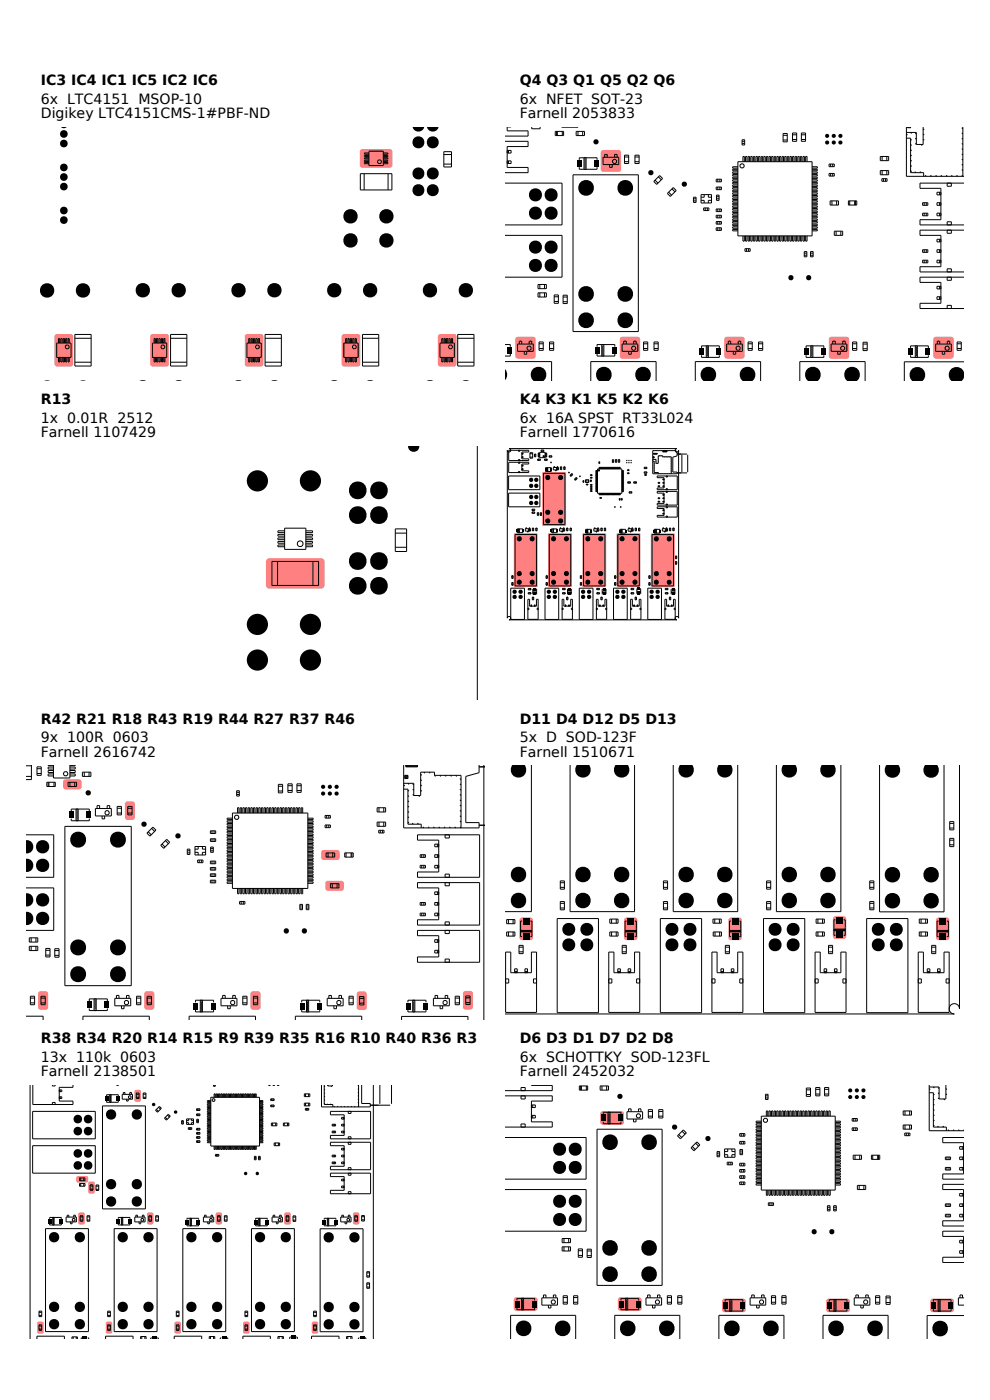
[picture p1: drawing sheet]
<svg xmlns="http://www.w3.org/2000/svg" width="210mm" height="297mm" viewBox="0 0 210 297" stroke-linecap="round" stroke-linejoin="round" font-family="sans-serif">
<defs><g id="words">
<g font-size="3">
<text x="8.7" y="18.1">IC3 IC4 IC1 IC5 IC2 IC6</text>
<text x="8.7" y="22.1">6x LTC4151 MSOP-10</text>
<text x="110.3" y="18.1">Q4 Q3 Q1 Q5 Q2 Q6</text>
<text x="110.3" y="22.1">6x NFET SOT-23</text>
<text x="8.7" y="25.1">Digikey LTC4151CMS-1#PBF-ND</text>
<text x="110.3" y="25.1">Farnell 2053833</text>
<text x="8.7" y="85.8">R13</text>
<text x="8.7" y="89.8">1x 0.01R 2512</text>
<text x="110.3" y="85.8">K4 K3 K1 K5 K2 K6</text>
<text x="110.3" y="89.8">6x 16A SPST RT33L024</text>
<text x="8.7" y="92.8">Farnell 1107429</text>
<text x="110.3" y="92.8">Farnell 1770616</text>
<text x="8.7" y="153.5">R42 R21 R18 R43 R19 R44 R27 R37 R46</text>
<text x="110.3" y="153.5">D11 D4 D12 D5 D13</text>
<text x="8.7" y="157.5">9x 100R 0603</text>
<text x="8.7" y="160.5">Farnell 2616742</text>
<text x="110.3" y="157.5">5x D SOD-123F</text>
<text x="110.3" y="160.5">Farnell 1510671</text>
<text x="8.7" y="221.2">R38 R34 R20 R14 R15 R9 R39 R35 R16 R10 R40 R36 R3</text>
<text x="110.3" y="221.2">D6 D3 D1 D7 D2 D8</text>
<text x="8.7" y="225.2">13x 110k 0603</text>
<text x="110.3" y="225.2">6x SCHOTTKY SOD-123FL</text>
<text x="8.7" y="228.2">Farnell 2138501</text>
<text x="110.3" y="228.2">Farnell 2452032</text>
</g>
</g></defs>
<g fill="#ff8080">
<path d="M72.7 70.9h3.2l.5 .2v6.2l-.2 .4-3.2 .1-.4-.3-.1-6.1z"/>
<path d="M32.1 70.9h3.2l.5 .2v6.2l-.2 .4-3.2 .1-.5-.3v-6.1z"/>
<path d="M76.4 31.9l.4-.3 6.2 .1 .2 .4v3.2l-.5 .3-6.1-.1-.3-.4z"/>
<path d="M93.1 70.9h3.2l.5 .2v6.2l-.2 .4-3.2 .1-.4-.3-.1-6.1z"/>
<path d="M52.2 70.9h3.2l.4 .2 .1 6.2-.3 .4-3.2 .1-.4-.3-.1-6.1z"/>
<path d="M11.6 71.1l.5-.2h2.9l.5 .2v6.2l-.2 .4-3.2 .1-.5-.3z"/>
</g>
<g fill="none" stroke="#000" stroke-width=".21">
<path d="M76.4 36.9h6.7v3.4h-6.7zM77.3 36.9v3.4M78.3 32.1h3v3h-3zM78.3 34.5h-1v.2h1M78.3 34h-1v.2h1M78.3 33.5h-1v.2h1M78.3 33h-1v.2h1M78.3 32.5h-1v.2h1M81.3 34.5h1v.2h-1M81.3 32.5h1v.2h-1M81.3 33h1v.2h-1M81.3 33.5h1v.2h-1"/>
<path d="M81.3 34h1v.2h-1M82.3 36.9v3.4M94.2 32.2h1.6v3.2h-1.6zM94.2 34.8h1.6M94.2 32.8h1.6M12 72.8h3.1v3h-3.1zM12.4 75.8v1h.3v-1M12.4 72.8v-1h.3v1M12.9 75.8v1h.3v-1M12.9 72.8v-1h.3v1M13.4 75.8v1h.3v-1M13.4 72.8v-1h.3v1"/>
<path d="M13.9 75.8v1h.3v-1M13.9 72.8v-1h.3v1M14.4 75.8v1h.3v-1M14.4 72.8v-1h.3v1M15.9 71h3.4v6.7h-3.4zM15.9 76.9h3.4M15.9 71.8h3.4M32.3 72.8h3.1v3h-3.1zM32.7 75.8v1h.3v-1M32.7 72.8v-1h.3v1M33.2 75.8v1h.3v-1M33.2 72.8v-1h.3v1"/>
<path d="M33.7 75.8v1h.3v-1M33.7 72.8v-1h.3v1M34.2 75.8v1h.3v-1M34.2 72.8v-1h.3v1M34.7 75.8v1h.3v-1M34.7 72.8v-1h.3v1M36.2 71h3.4v6.7h-3.4zM36.2 76.9h3.4M36.2 71.8h3.4M52.4 72.8h3v3h-3zM52.8 75.8v1h.2v-1M52.8 72.8v-1h.2v1"/>
<path d="M53.3 75.8v1h.2v-1M53.3 72.8v-1h.2v1M53.8 75.8v1h.2v-1M53.8 72.8v-1h.2v1M54.3 75.8v1h.2v-1M54.3 72.8v-1h.2v1M54.8 75.8v1h.2v-1M54.8 72.8v-1h.2v1M56.2 71h3.5v6.7h-3.5zM56.2 76.9h3.5M56.2 71.8h3.5M72.9 72.8h3.1v3h-3.1z"/>
<path d="M73.3 75.8v1h.3v-1M73.3 72.8v-1h.3v1M73.8 75.8v1h.3v-1M73.8 72.8v-1h.3v1M74.3 75.8v1h.3v-1M74.3 72.8v-1h.3v1M74.8 75.8v1h.3v-1M74.8 72.8v-1h.3v1M75.3 72.8v-1h.3v1M75.3 75.8v1h.3v-1M76.9 71h3.4v6.7h-3.4zM76.9 76.9h3.4"/>
<path d="M76.9 71.8h3.4M93.3 72.8h3.1v3h-3.1zM93.7 75.8v1h.3v-1M93.7 72.8v-1h.3v1M94.2 75.8v1h.3v-1M94.2 72.8v-1h.3v1M94.7 75.8v1h.3v-1M94.7 72.8v-1h.3v1M95.2 75.8v1h.3v-1M95.2 72.8v-1h.3v1M95.8 75.8v1h.2v-1M95.8 72.8v-1h.2v1"/>
<path d="M97.1 71h3.5v6.7h-3.5zM97.1 76.9h3.5M97.1 71.8h3.5"/>
<circle cx="80.5" cy="34.3" r=".41"/>
<circle cx="14.3" cy="73.6" r=".41"/>
<circle cx="34.6" cy="73.6" r=".41"/>
<circle cx="54.6" cy="73.6" r=".41"/>
<circle cx="75.2" cy="73.6" r=".41"/>
<circle cx="95.6" cy="73.6" r=".41"/>
</g>
<g fill="#000">
<path d="M12.7 27.1h1.7l-.9 .1zM87.5 27.1h2.5a1.37 1.37 0 0 1-1.2 .8 1.37 1.37 0 0 1-1.3-.8zM90.5 27.1h2.6a1.37 1.37 0 0 1-1.3 .8 1.37 1.37 0 0 1-1.3-.8zM8.5 80.9l1.5-.2 1.5 .2zM16.1 80.9l1.5-.2 1.5 .2zM28.8 80.9a6.1 6.1 0 0 1 3 0zM36.4 80.9a6.1 6.1 0 0 1 3 0zM49.1 80.9a6.1 6.1 0 0 1 3 0zM56.7 80.9a6.1 6.1 0 0 1 3 0zM69.4 80.9a6.1 6.1 0 0 1 3 0zM77 80.9a6.1 6.1 0 0 1 3 0zM89.7 80.9a6.1 6.1 0 0 1 3 0z"/>
<path d="M97.3 80.9a6.1 6.1 0 0 1 3 0z"/>
<circle cx="13.5" cy="28.4" r=".82"/>
<circle cx="13.5" cy="35.5" r=".82"/>
<circle cx="13.5" cy="39.6" r=".82"/>
<circle cx="13.5" cy="30.4" r=".82"/>
<circle cx="13.5" cy="37.6" r=".82"/>
<circle cx="88.8" cy="36.8" r="1.28"/>
<circle cx="88.8" cy="30.2" r="1.28"/>
<circle cx="91.8" cy="36.8" r="1.28"/>
<circle cx="91.8" cy="30.2" r="1.28"/>
<circle cx="13.5" cy="44.7" r=".82"/>
<circle cx="13.5" cy="46.7" r=".82"/>
<circle cx="74.4" cy="45.9" r="1.54"/>
<circle cx="74.4" cy="51" r="1.54"/>
<circle cx="82" cy="45.9" r="1.54"/>
<circle cx="82" cy="51" r="1.54"/>
<circle cx="88.8" cy="40.3" r="1.28"/>
<circle cx="91.8" cy="40.3" r="1.28"/>
<circle cx="10" cy="61.6" r="1.54"/>
<circle cx="17.6" cy="61.6" r="1.54"/>
<circle cx="30.3" cy="61.6" r="1.54"/>
<circle cx="37.9" cy="61.6" r="1.54"/>
<circle cx="50.6" cy="61.6" r="1.54"/>
<circle cx="58.2" cy="61.6" r="1.54"/>
<circle cx="70.9" cy="61.6" r="1.54"/>
<circle cx="78.5" cy="61.6" r="1.54"/>
<circle cx="91.2" cy="61.6" r="1.54"/>
<circle cx="98.8" cy="61.6" r="1.54"/>
</g>
<path d="M56.6 118.7l.6-.3h10.9a.75 .75 0 0 1 .8 .8v4.9a.75 .75 0 0 1-.8 .8h-10.9a.75 .75 0 0 1-.8-.8v-4.9z" fill="#ff8080"/>
<g fill="none" stroke="#000" stroke-width=".21">
<path d="M101.3 94.8v53.8M57.7 119.1h9.9v5.1h-9.9zM58.9 119.1v5.1M60.4 112.1h4.5v4.5h-4.5zM60.4 115.6h-1.4v.4h1.4M60.4 114.9h-1.4v.4h1.4M60.4 114.1h-1.4v.4h1.4M60.4 113.4h-1.4v.4h1.4M60.4 112.6h-1.4v.4h1.4M64.9 115.6h1.4v.4h-1.4M64.9 112.6h1.4v.4h-1.4M64.9 113.4h1.4v.4h-1.4"/>
<path d="M64.9 114.1h1.4v.4h-1.4M64.9 114.9h1.4v.4h-1.4M66.4 119.1v5.1M83.9 112.2h2.4v4.8h-2.4zM83.9 116.1h2.4M83.9 113.1h2.4"/>
<circle cx="63.7" cy="115.4" r=".6"/>
</g>
<g fill="#000">
<path d="M86.6 94.8h2.3a1.13 1.13 0 0 1-.8 1.1 1.13 1.13 0 0 1-1.2-.4z"/>
<circle cx="54.6" cy="102" r="2.25"/>
<circle cx="65.9" cy="102" r="2.25"/>
<circle cx="75.9" cy="119" r="1.89"/>
<circle cx="75.9" cy="109.3" r="1.89"/>
<circle cx="75.9" cy="104" r="1.89"/>
<circle cx="80.4" cy="119" r="1.89"/>
<circle cx="80.4" cy="109.3" r="1.89"/>
<circle cx="80.4" cy="104" r="1.89"/>
<circle cx="54.6" cy="132.5" r="2.25"/>
<circle cx="65.9" cy="132.5" r="2.25"/>
<circle cx="75.9" cy="124.3" r="1.89"/>
<circle cx="80.4" cy="124.3" r="1.89"/>
<circle cx="54.6" cy="140" r="2.25"/>
<circle cx="65.9" cy="140" r="2.25"/>
</g>
<g fill="#ff8080">
<path d="M30.9 210.4l1.3-.1 .5 .3v3.1l-.2 .5h-1.3l-.5-.2-.1-3.1z"/>
<path d="M75.9 210.4h1.3l.5 .2 .1 3.1-.3 .5-1.3 .1-.5-.3v-3.1z"/>
<path d="M26.6 170.3l.5-.3h1l.5 .3v3.1l-.2 .5-1.3 .1-.5-.3z"/>
<path d="M69.1 187.1l.5-.2h3.1l.3 .5-.1 1.3-.5 .3-3.1-.1-.3-.5z"/>
<path d="M13.6 165.4h3.4l.3 .5-.1 1.3-.5 .3-3.1-.1-.2-.5v-1z"/>
<path d="M8.4 210.4l1.3-.1 .4 .3 .1 3.1-.3 .5h-1.3l-.5-.2v-3.1z"/>
<path d="M53.4 210.4l1.3-.1 .5 .3 .1 3.1-.3 .5h-1.3l-.5-.2-.1-3.1z"/>
<path d="M98.3 210.5l.5-.3h1l.5 .3v3.1l-.2 .5-1.3 .1-.5-.3z"/>
<path d="M68.4 180.4h3.4l.3 .5-.1 1.3-.5 .3-3.1-.1-.3-.5v-1z"/>
</g>
<g fill="none" stroke="#000" stroke-width=".21">
<path d="M5.6 162.5h1.1v2.9h-1.1M5.6 164.7h1.1M5.6 177.1h5.8v9h-5.8M7.8 162.7h.9v1.8h-.9zM7.8 164.1h.9M7.8 163.1h.9M9.9 166h1.8v.9h-1.8zM10.2 166v.9M10.4 166v.9M11.3 162.7h-1.1v.5h1.1M11.3 163.5h-1.1v.4h1.1M11.3 164.2h-1.1v.4h1.1"/>
<path d="M11.3 162.5v2.6h3.5v-2.6M11.5 166v.9M13.8 175.3h14v33.8h-14zM14.4 166h1.8v.9h-1.8zM14.8 162.7h1.2v.5h-1.2M14.8 166v.9M14.8 164.2h1.2v.4h-1.2M14.8 163.5h1.2v.4h-1.2M15.1 172.1v-.4h3.8v.4M15.1 173.7v.4h3.8v-.4M15.8 166v.9M16.1 171.7v2.4"/>
<path d="M16.4 171.9v2M16.6 171.7v2.4M17.5 163.8h1.8v.9h-1.8zM17.9 163.8v.9M18.9 163.8v.9M20.2 171.5h3.4v1.6h-3.4zM20.6 171.5v-.6h.5v.6M21.7 173.1v.6h.5v-.6M22.7 171.5v-.6h.6v.6M24.9 172.5h.9M24.9 171.1h.9v1.8h-.9zM24.9 171.5h.9"/>
<path d="M27.1 172.5h.9M27.1 171.5h.9M27.1 171.1h.9v1.8h-.9zM31.4 176.5l.7 .6M32.2 175.8l.6 .6M32.4 175.5l.7 .6-1.3 1.3-.6-.6zM34.4 179.1l.6 .6M35.1 178.4l.6 .6M35.4 178.1l.6 .6-1.3 1.3-.6-.6zM41.4 179.6h2.2v1.8h-2.2zM42 179.6v.6h-.6M42.9 179.6v.6h.7"/>
<path d="M44.6 176.3h1.2v.5h-1.2zM44.6 178h1.2v.5h-1.2zM44.7 179.7h.6v1.1h-.6zM45 176.3v.5M45 178v.5M45.4 176.3v.5M45.4 178v.5M49.3 173.6h-1.1v.3h1.1M49.3 174.7h-1.1v.3h1.1M49.3 175.3h-1.1v.3h1.1M49.3 176.4h-1.1v.3h1.1M49.3 172.5h16v16h-16z"/>
<path d="M49.3 174.2h-1.1v.3h1.1M49.3 175.8h-1.1v.3h1.1M49.3 177h-1.1v.3h1.1M49.3 177.5h-1.1v.3h1.1M49.3 178.1h-1.1v.3h1.1M49.3 178.7h-1.1v.3h1.1M49.3 179.2h-1.1v.3h1.1M49.3 179.8h-1.1v.3h1.1M50.2 167.8h.6v1.1h-.6zM50.2 168.1h.6M50.2 168.6h.6M50.4 172.5v-1.1h.3v1.1"/>
<path d="M51 172.5v-1.1h.3v1.1M51.5 172.5v-1.1h.3v1.1M52.1 172.5v-1.1h.3v1.1M52.6 172.5v-1.1h.4v1.1M53.2 172.5v-1.1h.3v1.1M53.8 172.5v-1.1h.3v1.1M54.3 172.5v-1.1h.3v1.1M54.9 172.5v-1.1h.3v1.1M55.5 172.5v-1.1h.3v1.1M56 172.5v-1.1h.3v1.1M56.6 172.5v-1.1h.3v1.1M57.2 172.5v-1.1h.3v1.1"/>
<path d="M57.7 172.5v-1.1h.3v1.1M58.3 172.5v-1.1h.3v1.1M58.8 172.5v-1.1h.3v1.1M59.1 166.4h.9v1.8h-.9zM59.1 166.8h.9M59.1 167.8h.9M59.4 172.5v-1.1h.3v1.1M60 172.5v-1.1h.3v1.1M60.5 172.5v-1.1h.3v1.1M61.1 166.3h.9v1.8h-.9zM61.1 167.7h.9M61.1 166.7h.9"/>
<path d="M61.1 172.5v-1.1h.3v1.1M61.7 172.5v-1.1h.3v1.1M62.2 172.5v-1.1h.3v1.1M62.8 172.5v-1.1h.3v1.1M63 166.3h.9v1.8h-.9zM63 167.7h.9M63 166.7h.9M63.3 172.5v-1.1h.4v1.1M63.9 172.5v-1.1h.3v1.1M65.3 173.6h1.1v.3h-1.1M65.3 174.7h1.1v.3h-1.1M65.3 175.3h1.1v.3h-1.1"/>
<path d="M65.3 176.4h1.1v.3h-1.1M65.3 174.2h1.1v.3h-1.1M65.3 175.8h1.1v.3h-1.1M65.3 177h1.1v.3h-1.1M65.3 177.5h1.1v.3h-1.1M65.3 178.1h1.1v.3h-1.1M65.3 178.7h1.1v.3h-1.1M65.3 179.2h1.1v.3h-1.1M65.3 179.8h1.1v.3h-1.1M69 173h1.1v.6h-1.1zM69 175h1.1v.6h-1.1zM69.3 173v.6"/>
<path d="M69.3 175v.6M69.8 173v.6M69.8 175v.6M80 174.4h1.8v.9h-1.8zM80 171.4h1.8v.9h-1.8zM80.3 176.2h1.2v.5h-1.2zM80.4 171.4v.9M80.4 174.4v.9M80.7 176.2v.5M81.1 176.2v.5M81.4 171.4v.9M81.4 174.4v.9"/>
<path d="M85.6 167.4h.9v7.5h2.9v.8M85.6 166.2h2.2v2.6M85.6 162.5v13.2h16v-1.2h-2.8v-9.8l2.8-.8v-1.4M85.6 166.5l.3 .3M85.9 164.5h.6v.7M85.9 165l.2 .2M85.9 164.7l.4 .5M85.9 164.5l.6 .7M85.9 164.5v.7h.6M86.1 164.5l.4 .5M86.3 162.5l.2 .2M86.3 162.7l-.2-.2v.2h2.5"/>
<path d="M86.3 164.5l.2 .2M86.5 162.5l.3 .2M86.5 174.4l.3 .2M86.5 173.3l.3 .2M86.5 172.2l.3 .2M86.5 171l.3 .3M86.5 169.9l.3 .2M86.5 168.8l.3 .2M86.5 166.2l.3 .2M86.5 167.7l.3 .2M86.8 162.5l.2 .2M87 162.5l.2 .2"/>
<path d="M87.2 162.5l.2 .2M87.4 162.5l.3 .2M87.4 174.6l.3 .3M87.6 166.3l.2 .2M87.6 168.6l.2 .2M87.6 167.4l.2 .3M87.7 162.5l.2 .2M87.9 162.5l.2 .2M88.1 162.5l.2 .2M88.3 162.5l.3 .2M88.6 162.5h.1M88.6 177.1h13.1v9h-13.1v-1.1h4.5v-6.8h-4.5z"/>
<path d="M88.6 162.5v.2M88.6 174.6l.2 .3M88.8 168.8l.2 .2M89.2 167.7l.3 .2M89.2 166.5l.3 .3M89.2 165.4l.3 .2M89.2 164.3l.3 .2M89.7 175.4l.2 .3M89.9 163.8l.2 .3M90.8 175.4l.2 .3M91 163.8l.3 .3M91.9 175.4l.3 .3"/>
<path d="M92.2 164.5h5.6v11.2l-.2-.3M92.2 164.5v-.7h-3v5h-1.4M92.2 164.5l.2 .2M92.8 179.1v.6M93.1 179.1h-.9v.6h.9M93.1 175.4l.2 .3M93.3 164.5l.2 .2M94.2 175.4l.2 .3M94.4 177.1v.7h.9v-.7M94.4 164.5l.3 .2M95.3 175.4l.3 .3M95.6 164.5l.2 .2"/>
<path d="M96.5 175.4l.2 .3M96.7 164.5l.2 .2M97.6 165.2l.2 .2M97.6 166.3l.2 .2M97.6 167.4l.2 .3M97.6 168.6l.2 .2M97.6 169.7l.2 .2M97.6 170.8l.2 .2M97.6 171.9l.2 .3M97.6 173.1l.2 .2M97.6 174.2l.2 .2M101.6 162.7h1.2"/>
<path d="M101.6 175.1h1.2M102.7 162.5v53.8M5.6 188.4h5.8v9h-5.8M6.2 199h1.8v.9h-1.8zM6.6 199v.9M7.6 199v.9M39.7 180.5h.6M39.7 181h.6M39.7 180.2h.6v1.1h-.6zM41.4 180.8h.6v.6M41.9 182.5h1.2v.5h-1.2zM42.3 182.5v.5"/>
<path d="M42.7 182.5v.5M43.6 180.8h-.7v.6M44.6 182.7h1.2v.6h-1.2zM44.6 184.1h1.2v.5h-1.2zM44.6 185.4h1.2v.6h-1.2zM44.6 186.8h1.2v.5h-1.2zM44.7 180.5h.6M44.7 180.1h.6M45 182.7v.6M45 184.1v.5M45 185.4v.6M45 186.8v.5"/>
<path d="M45.4 182.7v.6M45.4 184.1v.5M45.4 185.4v.6M45.4 186.8v.5M49.3 183.7h-1.1v.3h1.1M49.3 184.3h-1.1v.3h1.1M49.3 185.4h-1.1v.3h1.1M49.3 180.3h-1.1v.4h1.1M49.3 180.9h-1.1v.3h1.1M49.3 181.5h-1.1v.3h1.1M49.3 182h-1.1v.3h1.1M49.3 182.6h-1.1v.3h1.1"/>
<path d="M49.3 183.2h-1.1v.3h1.1M49.3 184.9h-1.1v.3h1.1M49.3 186h-1.1v.3h1.1M49.3 186.5h-1.1v.3h1.1M49.3 187.1h-1.1v.3h1.1M50.4 188.5v1.1h.3v-1.1M50.8 191.3h1.2v.5h-1.2zM51 188.5v1.1h.3v-1.1M51.2 191.3v.5M51.5 188.5v1.1h.3v-1.1M51.6 191.3v.5M52.1 188.5v1.1h.3v-1.1"/>
<path d="M52.6 188.5v1.1h.4v-1.1M53.2 188.5v1.1h.3v-1.1M53.8 188.5v1.1h.3v-1.1M54.3 188.5v1.1h.3v-1.1M54.9 188.5v1.1h.3v-1.1M55.5 188.5v1.1h.3v-1.1M56 188.5v1.1h.3v-1.1M56.6 188.5v1.1h.3v-1.1M57.2 188.5v1.1h.3v-1.1M57.7 188.5v1.1h.3v-1.1M58.3 188.5v1.1h.3v-1.1M58.8 188.5v1.1h.3v-1.1"/>
<path d="M59.4 188.5v1.1h.3v-1.1M60 188.5v1.1h.3v-1.1M60.5 188.5v1.1h.3v-1.1M61.1 188.5v1.1h.3v-1.1M61.7 188.5v1.1h.3v-1.1M62.2 188.5v1.1h.3v-1.1M62.8 188.5v1.1h.3v-1.1M63.3 188.5v1.1h.4v-1.1M63.6 191.9h.6v1.1h-.6zM63.6 192.7h.6M63.6 192.2h.6M63.9 188.5v1.1h.3v-1.1"/>
<path d="M65 191.9h.5v1.1h-.5zM65 192.7h.5M65 192.2h.5M65.3 183.7h1.1v.3h-1.1M65.3 184.3h1.1v.3h-1.1M65.3 185.4h1.1v.3h-1.1M65.3 180.3h1.1v.4h-1.1M65.3 180.9h1.1v.3h-1.1M65.3 181.5h1.1v.3h-1.1M65.3 182h1.1v.3h-1.1M65.3 182.6h1.1v.3h-1.1M65.3 183.2h1.1v.3h-1.1"/>
<path d="M65.3 184.9h1.1v.3h-1.1M65.3 186h1.1v.3h-1.1M65.3 186.5h1.1v.3h-1.1M65.3 187.1h1.1v.3h-1.1M69.2 181h1.8v.9h-1.8zM69.6 181v.9M70.1 187.5h1.8v.9h-1.8zM70.5 187.5v.9M70.6 181v.9M71.5 187.5v.9M73.1 181h1.8v.9h-1.8zM73.4 181v.9"/>
<path d="M74.5 181v.9M74.7 181v.9M88.6 197.4h13.1v6.8h-13.1v-1.2h4.5v-4.5h-4.5zM88.6 187.3h13.1v9h-13.1v-1.2h4.5v-6.7h-4.5zM89.1 181.3h1.2v.6h-1.2zM89.1 183.6h1.2v.6h-1.2zM89.1 193.7h1.2v.6h-1.2zM89.1 191.5h1.2v.5h-1.2zM89.5 181.3v.6M89.5 183.6v.6M89.5 191.5v.5M89.5 193.7v.6"/>
<path d="M89.9 181.3v.6M89.9 183.6v.6M89.9 191.5v.5M89.9 193.7v.6M92.8 181.3v.6M92.8 183.6v.6M92.8 189.2v.6M92.8 191.5v.5M92.8 193.7v.6M92.8 199.4v.5M93.1 199.4h-.9v.5h.9M93.1 181.3h-.9v.6h.9"/>
<path d="M93.1 183.6h-.9v.6h.9M93.1 189.2h-.9v.6h.9M93.1 191.5h-.9v.5h.9M93.1 193.7h-.9v.6h.9M94.4 186.1v-.6h.9v.6M94.4 187.3v.6h.9v-.6M94.4 196.3v-.7h.9v.7M94.4 197.4v.7h.9v-.7M5.6 215.6h3.5v.7M6.2 200.8h1.8v.9h-1.8zM6.4 211.4h.9v1.8h-.9zM6.4 212.8h.9"/>
<path d="M6.4 211.8h.9M6.6 200.8v.9M7.6 200.8v.9M8.7 211.4h.9v1.8h-.9zM8.7 212.8h.9M8.7 211.8h.9M9.7 201.6h.9M9.7 201.2h.9v1.8h-.9zM9.7 202.6h.9M11.6 201.7h.9M11.6 201.3h.9v1.8h-.9zM11.6 202.7h.9"/>
<path d="M17.6 216.3v-.7h14.1v.7M18.9 212.4v-.5h3.9v.5M18.9 214v.4h3.9v-.4M20 211.9v2.5M20.2 212.2v2M20.4 211.9v2.5M24.4 211.8h3.3v1.6h-3.3zM24.7 211.8v-.6h.5v.6M25.8 213.4v.6h.5v-.6M26.8 211.8v-.6h.6v.6M29 211.4h.9v1.8h-.9zM29 212.8h.9"/>
<path d="M29 211.8h.9M31.2 211.4h.9v1.8h-.9zM31.2 212.8h.9M31.2 211.8h.9M40.1 216.3v-.7h14.1v.7M41.5 214.2v.5h3.8v-.5M41.5 212.7v-.5h3.8v.5M42.5 212.2v2.5M42.7 212.4v2.1M42.9 212.2v2.5M46.9 211.8h3.4v1.6h-3.4zM47.2 211.8v-.6h.6v.6"/>
<path d="M48.3 213.4v.6h.5v-.6M49.4 211.8v-.6h.5v.6M51.5 211.4h.9v1.8h-.9zM51.5 212.8h.9M51.5 211.8h.9M53.8 211.4h.9v1.8h-.9zM53.8 212.8h.9M53.8 211.8h.9M62.7 216.3v-.7h14v.7M64 214.2v.5h3.8v-.5M64 212.7v-.5h3.8v.5M65 212.2v2.5"/>
<path d="M65.2 212.4v2.1M65.5 212.2v2.5M69.4 211.8h3.4v1.6h-3.4zM69.8 211.8v-.6h.5v.6M70.8 213.4v.6h.6v-.6M71.9 211.8v-.6h.5v.6M74 211.4h.9v1.8h-.9zM74 212.8h.9M74 211.8h.9M76.3 211.8h.9M76.3 211.4h.9v1.8h-.9zM76.3 212.8h.9"/>
<path d="M85.2 216.3v-.6h14.1v.6M86.5 214.2v.5h3.9v-.5M86.5 212.7v-.5h3.9v.5M87.6 212.2v2.5M87.8 212.4v2.1M88 212.2v2.5M91.9 211.8h3.4v1.6h-3.4zM92.3 211.8v-.6h.5v.6M92.8 201.6v.6M93.1 201.6h-.9v.6h.9M93.4 213.4v.6h.5v-.6M94.4 204.2v-.7h.9v.7"/>
<path d="M94.4 211.8v-.6h.6v.6M96.6 211.4h.9v1.8h-.9zM96.6 212.8h.9M96.6 211.8h.9M98.8 211.3h.9v1.8h-.9zM98.8 211.7h.9M98.8 212.7h.9"/>
<circle cx="13.9" cy="164.2" r=".45"/>
<circle cx="22.7" cy="172.4" r=".45"/>
<circle cx="50.2" cy="173.4" r=".45"/>
<circle cx="26.8" cy="212.7" r=".45"/>
<circle cx="49.4" cy="212.7" r=".45"/>
<circle cx="71.9" cy="212.7" r=".45"/>
<circle cx="94.4" cy="212.7" r=".45"/>
</g>
<g fill="#000">
<path d="M14.7 172.2h1v1.4h-1zM18.3 172.2h1.1v1.4h-1.1zM5.7 193.5a1.41 1.41 0 0 1 1.4 1.4 1.41 1.41 0 0 1-1.4 1.4zM5.7 189.5a1.41 1.41 0 0 1 1.4 1.4 1.41 1.41 0 0 1-1.4 1.4zM5.7 178.2a1.41 1.41 0 0 1 1.4 1.5 1.41 1.41 0 0 1-1.4 1.4zM5.7 182.2a1.41 1.41 0 0 1 1.4 1.4 1.41 1.41 0 0 1-1.4 1.4zM18.5 212.5h1v1.4h-1zM22.2 212.5h1v1.4h-1zM41 212.8h1.1v1.3h-1.1zM44.7 212.8h1v1.3h-1zM63.6 212.8h1v1.3h-1zM67.2 212.8h1.1v1.3h-1.1z"/>
<path d="M86.1 212.8h1v1.3h-1zM89.8 212.8h1v1.3h-1z"/>
<circle cx="9" cy="179.6" r="1.42"/>
<circle cx="16.6" cy="178.1" r="1.7"/>
<circle cx="18.7" cy="168.2" r=".57"/>
<circle cx="25" cy="178.1" r="1.7"/>
<circle cx="30.5" cy="174.9" r=".57"/>
<circle cx="37.8" cy="177.3" r=".57"/>
<circle cx="68.6" cy="166.9" r=".45"/>
<circle cx="68.6" cy="168.4" r=".45"/>
<circle cx="70" cy="166.9" r=".45"/>
<circle cx="70" cy="168.4" r=".45"/>
<circle cx="71.4" cy="166.9" r=".45"/>
<circle cx="71.4" cy="168.4" r=".45"/>
<circle cx="9" cy="194.9" r="1.42"/>
<circle cx="9" cy="190.9" r="1.42"/>
<circle cx="9" cy="183.6" r="1.42"/>
<circle cx="60.7" cy="197.5" r=".57"/>
<circle cx="64.6" cy="197.5" r=".57"/>
<circle cx="16.6" cy="201" r="1.7"/>
<circle cx="16.6" cy="206.7" r="1.7"/>
<circle cx="25" cy="206.7" r="1.7"/>
<circle cx="25" cy="201" r="1.7"/>
</g>
<g fill="#ff8080">
<path d="M16.4 249.6h2.1l.2 .3v.8l-.3 .2h-2l-.2-.4v-.6z"/>
<path d="M22.5 280.6l.3-.2h.7l.3 .2v2l-.2 .3-.8 .1-.3-.2z"/>
<path d="M51.6 280.6l.3-.2h.7l.3 .2v2l-.1 .3-.9 .1-.3-.2z"/>
<path d="M18.9 250.7h.8l.4 .2v2l-.2 .3h-.8l-.3-.1-.1-2z"/>
<path d="M31.4 257.3l.8-.1 .3 .2 .1 2-.2 .3-.9 .1-.3-.2v-2z"/>
<path d="M60.4 257.4l.3-.2h.6l.3 .2 .1 2-.2 .3-.8 .1-.3-.2z"/>
<path d="M28.7 231.3l.8-.1 .4 .2v2l-.2 .3-.8 .1-.3-.2-.1-2z"/>
<path d="M7.9 280.6l.3-.2h.7l.3 .2 .1 2-.2 .3-.9 .1-.3-.2z"/>
<path d="M37.1 280.6l.3-.2h.6l.3 .2 .1 2-.2 .3-.8 .1-.3-.2z"/>
<path d="M66.2 280.6l.3-.2h.6l.4 .2v2l-.2 .3-.8 .1-.3-.2z"/>
<path d="M16.8 257.3l.8-.1 .3 .2 .1 2-.2 .3-.8 .1-.3-.2-.1-2z"/>
<path d="M45.8 257.4l.3-.2h.7l.3 .2v2l-.2 .3-.8 .1-.3-.2z"/>
<path d="M75 257.3l.9-.1 .3 .2 .1 2-.2 .3-.9 .1-.3-.2v-2z"/>
</g>
<g fill="none" stroke="#000" stroke-width=".21">
<path d="M6.4 230.2v53.8M6.9 235.8h13.3v5.8h-13.3zM7 230.2v4.1h8.5v-.7h-2.9v-2.9h2.9v-.5M11.1 234.3v-.4h.6v.4M11.1 230.2v.2h.6v-.2M12.6 232.7h.5v.4h-.5M12.6 231.2h.5v.4h-.5M12.8 231.2v.4M12.8 232.7v.4M21.7 234.6h9.1v21.9h-9.1zM22.6 232.6v-.3h2.5v.3M22.6 233.6v.3h2.5v-.3"/>
<path d="M23.3 232.3v1.6M23.4 232.4v1.3M23.6 232.3v1.6M25.9 232.2h2.2v1h-2.2zM26.2 232.2v-.4h.3v.4M26.8 233.2v.4h.4v-.4M27.3 232.6h.5v.4h-.5zM27.5 232.2v-.4h.4v.4M28.9 232.8h.6M28.9 231.9h.6v1.2h-.6zM28.9 232.2h.6M30.4 232.8h.6"/>
<path d="M30.4 231.9h.6v1.2h-.6zM30.4 232.2h.6M33 235.6l.8-.9 .4 .5-.8 .8zM33.2 235.4l.4 .4M33.6 234.9l.5 .4M34.9 237.2l.8-.8 .4 .4-.8 .9zM35.1 237.1l.4 .4M35.5 236.6l.4 .4M38.5 238h.4M38.5 238.3h.4M38.5 237.8h.4v.7h-.4zM39.6 238.2h.4v.4"/>
<path d="M39.6 237.4h1.4v1.2h-1.4zM40 239.3h.7v.3h-.7zM40 237.4v.4h-.4M40.2 239.3v.3M40.5 239.3v.3M40.6 237.4v.4h.4M41 238.2h-.4v.4M41.7 235.3h.7v.3h-.7zM41.7 236.3h.7v.4h-.7zM41.7 239.4h.7v.4h-.7zM41.7 237.5h.4v.7h-.4zM41.7 238h.4"/>
<path d="M41.7 237.7h.4M41.9 235.3v.3M41.9 236.3v.4M41.9 239.4v.4M42.2 235.3v.3M42.2 236.3v.4M42.2 239.4v.4M44.7 237.5h-.7v.2h.7M44.7 233.5h-.7v.2h.7M44.7 234.6h-.7v.2h.7M44.7 235h-.7v.2h.7M44.7 235.3h-.7v.2h.7"/>
<path d="M44.7 233.9h-.7v.2h.7M44.7 232.8h10.4v10.4h-10.4zM44.7 234.2h-.7v.2h.7M44.7 235.7h-.7v.2h.7M44.7 236.1h-.7v.2h.7M44.7 236.4h-.7v.2h.7M44.7 236.8h-.7v.2h.7M44.7 237.2h-.7v.2h.7M44.7 237.9h-.7v.2h.7M44.7 238.3h-.7v.1h.7M44.7 238.6h-.7v.2h.7M44.7 239h-.7v.2h.7"/>
<path d="M44.7 239.3h-.7v.2h.7M44.7 239.7h-.7v.2h.7M45.1 233.2h.4v.4h-.4zM45.3 230.2v.3h.4v-.3M45.3 230.3h.4M45.4 232.8v-.7h.2v.7M45.8 232.8v-.7h.2v.7M46.2 232.8v-.7h.1v.7M46.5 232.8v-.7h.2v.7M46.9 232.8v-.7h.2v.7M47.2 232.8v-.7h.2v.7M47.6 232.8v-.7h.2v.7"/>
<path d="M48 232.8v-.7h.2v.7M48.3 232.8v-.7h.2v.7M48.7 232.8v-.7h.2v.7M49.1 232.8v-.7h.2v.7M49.4 232.8v-.7h.2v.7M49.8 232.8v-.7h.2v.7M50.2 232.8v-.7h.2v.7M50.5 232.8v-.7h.2v.7M50.9 232.8v-.7h.2v.7M51.2 232.8v-.7h.2v.7M51.6 232.8v-.7h.2v.7M52 232.8v-.7h.2v.7"/>
<path d="M52.3 232.8v-.7h.2v.7M52.7 232.8v-.7h.2v.7M53.1 232.8v-.7h.2v.7M53.4 232.8v-.7h.2v.7M53.8 232.8v-.7h.2v.7M54.2 232.8v-.7h.2v.7M55.1 237.5h.7v.2h-.7M55.1 233.5h.7v.2h-.7M55.1 234.6h.7v.2h-.7M55.1 235h.7v.2h-.7M55.1 235.3h.7v.2h-.7M55.1 233.9h.7v.2h-.7"/>
<path d="M55.1 234.2h.7v.2h-.7M55.1 235.7h.7v.2h-.7M55.1 236.1h.7v.2h-.7M55.1 236.4h.7v.2h-.7M55.1 236.8h.7v.2h-.7M55.1 237.2h.7v.2h-.7M55.1 237.9h.7v.2h-.7M55.1 238.3h.7v.1h-.7M55.1 238.6h.7v.2h-.7M55.1 239h.7v.2h-.7M55.1 239.3h.7v.2h-.7M55.1 239.7h.7v.2h-.7"/>
<path d="M57.4 233.1h.8v.4h-.8zM57.4 234.5h.8v.3h-.8zM57.6 238.3h1.1v.6h-1.1zM57.6 233.1v.4M57.6 234.5v.3M57.8 238.3v.6M57.9 233.1v.4M57.9 234.5v.3M58.5 238.3v.6M60.1 238.3h1.2v.6h-1.2zM60.3 238.3v.6M61 238.3v.6"/>
<path d="M61.1 238.3v.6M64.6 234.1h1.1v.5h-1.1zM64.6 232.1h1.1v.6h-1.1zM64.8 235.2h.7v.3h-.7zM64.8 232.1v.6M64.8 234.1v.5M65 235.2v.3M65.3 235.2v.3M65.5 232.1v.6M65.5 234.1v.5M68.2 230.2v4.7h10.3v-.8h-1.8v-3.9M68.8 230.2v4.1h1.8v.6"/>
<path d="M68.8 234.1l.1 .1M68.8 233.3l.1 .2M68.8 232.6l.1 .1M68.8 231.9l.1 .1M68.8 231.1l.1 .2M68.8 230.4l.1 .2M69.4 234.2l.1 .1M69.4 230.3l.2 .1M69.6 230.2v.2M70.1 235.8h8.5v5.8h-8.5v-.7h2.9v-4.4h-2.9zM70.1 234.2l.1 .1M70.2 230.4l.2 .2"/>
<path d="M70.5 238.5h.7v.4h-.7zM70.5 240h.7v.4h-.7zM70.5 230.2v.2h-.9M70.7 238.5v.4M70.7 240v.4M70.8 234.7l.2 .2M71 238.5v.4M71 240v.4M71.6 234.7l.1 .2M72.3 234.7l.1 .2M72.8 237.1v.3M72.8 238.5v.4"/>
<path d="M72.8 240v.4M73 238.5h-.5v.4h.5M73 237.1h-.5v.3h.5M73 240h-.5v.4h.5M73 234.7l.2 .2M73.7 234.7l.2 .2M73.9 235.8v.4h.6v-.4M74.5 234.7l.1 .2M75.2 234.7l.1 .2M75.9 230.3l.2 .1M75.9 231l.2 .1M75.9 231.7l.2 .2"/>
<path d="M75.9 232.5l.2 .1M75.9 233.2l.2 .1M75.9 233.9l.2 .2M76.1 230.2v4.7l-.2-.2M78.5 234.5h4.3M79.2 230.2v53.8M80.6 230.2v4M83.1 230.2v4M6.9 243.1h13.3v5.8h-13.3zM10.5 258.6v-.3h2.5v.3M10.5 259.6v.3h2.5v-.3M11.2 258.3v1.6"/>
<path d="M11.3 258.4v1.4M11.5 258.3v1.6M14 258.2h2.2v1h-2.2zM14.3 258.2v-.4h.3v.4M14.9 259.2v.4h.4v-.4M15.4 258.6h.4v.4h-.4zM15.6 258.2v-.4h.4v.4M16.9 251.1h1.1v.6h-1.1zM16.9 249.9h1.1v.6h-1.1zM17 257.9h.6v1.2h-.6zM17 258.8h.6M17 258.2h.6"/>
<path d="M17.1 249.9v.6M17.1 251.1v.6M17.8 249.9v.6M17.8 251.1v.6M18.5 257.9h.5v1.2h-.5zM18.5 258.8h.5M18.5 258.2h.5M19.1 251.6h.6M19.1 251.4h.6v1.1h-.6zM19.1 252.3h.6M20.4 251.7h.5M20.4 251.4h.5v1.2h-.5z"/>
<path d="M20.4 252.3h.5M25.1 258.6v-.3h2.5v.3M25.1 259.6v.3h2.5v-.3M25.7 258.3v1.6M25.9 258.4v1.4M26 258.3v1.6M28.6 258.2h2.2v1h-2.2zM28.8 258.2v-.4h.4v.4M29.5 259.2v.4h.4v-.4M30 258.6h.4v.4h-.4zM30.2 258.2v-.4h.3v.4M31.6 257.9h.6v1.2h-.6z"/>
<path d="M31.6 258.8h.6M31.6 258.2h.6M33 257.9h.6v1.2h-.6zM33 258.8h.6M33 258.2h.6M39.7 258.8v-.3h2.4v.3M39.7 259.8v.3h2.4v-.3M40.3 258.5v1.6M40.5 258.6v1.3M40.6 258.5v1.6M41.7 240.3h.7v.3h-.7zM41.7 241.2h.7v.3h-.7z"/>
<path d="M41.7 242h.7v.4h-.7zM41.9 240.3v.3M41.9 241.2v.3M41.9 242v.4M42.2 240.3v.3M42.2 241.2v.3M42.2 242v.4M43.2 258.2h2.1v1h-2.1zM43.4 258.2v-.4h.3v.4M44.1 259.2v.4h.3v-.4M44.5 258.6h.5v.4h-.5zM44.7 240.1h-.7v.2h.7"/>
<path d="M44.7 240.4h-.7v.2h.7M44.7 241.5h-.7v.2h.7M44.7 241.2h-.7v.2h.7M44.7 240.8h-.7v.2h.7M44.7 241.9h-.7v.2h.7M44.7 242.3h-.7v.2h.7M44.8 258.2v-.4h.3v.4M45.4 243.2v.7h.2v-.7M45.7 244.9h.7v.4h-.7zM45.8 243.2v.7h.2v-.7M45.9 244.9v.4M46.1 257.9h.6v1.2h-.6z"/>
<path d="M46.1 258.8h.6M46.1 258.2h.6M46.2 243.2v.7h.1v-.7M46.2 244.9v.4M46.5 243.2v.7h.2v-.7M46.9 243.2v.7h.2v-.7M47.2 243.2v.7h.2v-.7M47.6 257.9h.6v1.2h-.6zM47.6 258.8h.6M47.6 258.2h.6M47.6 243.2v.7h.2v-.7M48 243.2v.7h.2v-.7"/>
<path d="M48.3 243.2v.7h.2v-.7M48.7 243.2v.7h.2v-.7M49.1 243.2v.7h.2v-.7M49.4 243.2v.7h.2v-.7M49.8 243.2v.7h.2v-.7M50.2 243.2v.7h.2v-.7M50.5 243.2v.7h.2v-.7M50.9 243.2v.7h.2v-.7M51.2 243.2v.7h.2v-.7M51.6 243.2v.7h.2v-.7M52 243.2v.7h.2v-.7M52.3 243.2v.7h.2v-.7"/>
<path d="M52.7 243.2v.7h.2v-.7M53.1 243.2v.7h.2v-.7M53.4 243.2v.7h.2v-.7M53.8 243.2v.7h.2v-.7M54 245.3h.3v.8h-.3zM54 245.8h.3M54 245.6h.3M54.2 243.2v.7h.2v-.7M54.2 259.8v.3h2.5v-.3M54.2 258.8v-.3h2.5v.3M54.8 245.3h.4v.8h-.4zM54.8 245.8h.4"/>
<path d="M54.8 245.6h.4M54.9 258.5v1.6M55 258.6v1.3M55.1 240.1h.7v.2h-.7M55.1 240.4h.7v.2h-.7M55.1 241.5h.7v.2h-.7M55.1 241.2h.7v.2h-.7M55.1 240.8h.7v.2h-.7M55.1 241.9h.7v.2h-.7M55.1 242.3h.7v.2h-.7M55.2 258.5v1.6M57.7 258.2h2.2v1h-2.2z"/>
<path d="M57.9 258.2v-.4h.4v.4M58.2 242.5h1.1v.6h-1.1zM58.4 242.5v.6M58.6 259.2v.4h.4v-.4M59.1 242.5v.6M59.1 258.6h.4v.4h-.4zM59.3 258.2v-.4h.4v.4M60.7 257.9h.6v1.2h-.6zM60.7 258.8h.6M60.7 258.2h.6M62.2 258.2h.5M62.2 258.9h.5"/>
<path d="M62.2 258h.5v1.1h-.5zM68.8 259.8v.3h2.5v-.3M68.8 258.8v-.3h2.5v.3M69.4 258.5v1.6M69.6 258.6v1.3M69.7 258.5v1.6M70.1 242.4h8.5v5.8h-8.5v-.7h2.9v-4.4h-2.9zM70.1 248.9h8.5v4.4h-8.5v-.8h2.9v-2.9h-2.9zM70.5 246.5h.7v.4h-.7zM70.5 245.1h.7v.3h-.7zM70.7 245.1v.3M70.7 246.5v.4"/>
<path d="M71 245.1v.3M71 246.5v.4M72.3 258.2h2.2v1h-2.2zM72.5 258.2v-.4h.4v.4M72.8 243.6v.4M72.8 245.1v.3M72.8 246.5v.4M72.8 250.2v.3M72.8 251.6v.4M73 250.2h-.5v.3h.5M73 243.6h-.5v.4h.5M73 245.1h-.5v.3h.5"/>
<path d="M73 246.5h-.5v.4h.5M73 251.6h-.5v.4h.5M73.2 259.2v.4h.3v-.4M73.7 258.6h.4v.4h-.4zM73.9 241.6v-.4h.6v.4M73.9 242.4v.4h.6v-.4M73.9 248.2v-.5h.6v.5M73.9 248.9v.4h.6v-.4M73.9 253.3v-.5h.6v.5M73.9 258.2v-.4h.3v.4M75.3 257.9h.6v1.2h-.6zM75.3 258.8h.6"/>
<path d="M75.3 258.2h.6M76.7 257.9h.6v1.2h-.6zM76.7 258.2h.6M76.7 258.8h.6M8.3 279.1h.6M8.3 278.4h.6M8.3 278.2h.6v1.1h-.6zM9.7 260.7h9.1v21.8h-9.1zM22.8 278.2h.6v1.1h-.6zM22.8 279.1h.6M22.8 278.4h.6M24.2 260.7h9.1v21.8h-9.1z"/>
<path d="M37.4 279.1h.6M37.4 278.4h.6M37.4 278.2h.6v1.1h-.6zM38.8 260.7h9.1v21.8h-9.1zM52 278.2h.5v1.1h-.5zM52 279.1h.5M52 278.4h.5M53.3 260.7h9.2v21.8h-9.2zM66.5 279.1h.6M66.5 278.4h.6M66.5 278.2h.6v1.1h-.6zM67.9 260.7h9.1v21.9h-9.1z"/>
<path d="M77.8 269.8h.6v1.2h-.6zM77.8 272.2h.6v1.1h-.6zM77.8 272.4h.6M77.8 273.1h.6M77.8 270.1h.6M77.8 270.7h.6M7.8 284v-.5h5.9v.5M8.3 281.1h.6v1.2h-.6zM8.3 282h.6M8.3 281.3h.6M15.3 284v-.4h1.1v.4M15.5 283.6v.4"/>
<path d="M16.2 283.6v.4M17.4 283.9h-.2v.1M18.6 283.9h.2v.1M22.4 284v-.5h5.8v.5M22.8 281.1h.6v1.2h-.6zM22.8 282h.6M22.8 281.3h.6M29.8 284v-.4h1.2v.4M30.1 283.6v.4M30.7 283.6v.4M32.2 283.9h-.2v.1M33.4 283.9h.2v.1"/>
<path d="M37 284v-.5h5.8v.5M37.4 281.1h.6v1.2h-.6zM37.4 282h.6M37.4 281.3h.6M44.4 284v-.4h1.2v.4M44.6 283.6v.4M45.3 283.6v.4M46.9 283.9h-.2v.1M48.1 283.9h.2v.1M51.5 284v-.5h5.9v.5M52 281.1h.5v1.2h-.5zM52 282h.5"/>
<path d="M52 281.3h.5M59 284v-.4h1.1v.4M59.2 283.6v.4M59.9 283.6v.4M61.7 283.7h-.2v.3M62.9 283.7h.2v.3M66.1 284v-.5h5.8v.5M66.5 281.1h.6v1.2h-.6zM66.5 282h.6M66.5 281.3h.6M73.5 284v-.4h1.2v.4M73.8 283.6v.4"/>
<path d="M74.4 283.6v.4M76.3 283.9h-.3v.1M77.4 283.9h.2v.1"/>
</g>
<g fill="#000">
<path d="M22.3 232.6h.7v.9h-.7zM24.7 232.6h.7v.9h-.7zM24.6 230.2h.7l-.4 .2zM32.3 234.1h.5l.2 .2-.2 .3h-.5l-.1-.3zM37 235.7h.5l.1 .2-.1 .3h-.5l-.1-.3zM56.9 230.2h.5l-.2 .2zM57.8 230.2h.6l-.3 .2zM58.7 230.2h.6l-.3 .2zM10.2 258.7h.7v.8h-.7zM12.6 258.7h.7v.8h-.7zM24.8 258.7h.7v.8h-.7zM27.2 258.7h.6v.8h-.6z"/>
<path d="M39.4 258.8h.6v.9h-.6zM41.7 258.8h.7v.9h-.7zM51.8 248.7l.3-.1 .3 .1v.5l-.3 .1-.3-.1zM53.9 258.8h.7v.9h-.7zM54.3 248.7l.3-.1 .3 .1v.5l-.3 .1-.3-.1zM56.3 258.8h.7v.9h-.7zM68.5 258.8h.7v.9h-.7zM70.9 258.8h.6v.9h-.6zM17.6 283.5h.9v.5h-.9zM32.3 283.5h.9v.5h-.9zM47.1 283.5h.9v.5h-.9zM61.8 283.3h.9v.7h-.9z"/>
<path d="M76.4 283.5h.9v.5h-.9z"/>
<circle cx="16.5" cy="237.4" r=".92"/>
<circle cx="16.5" cy="240" r=".92"/>
<circle cx="18.7" cy="237.4" r=".92"/>
<circle cx="18.7" cy="240" r=".92"/>
<circle cx="23.6" cy="236.5" r="1.1"/>
<circle cx="29" cy="236.5" r="1.1"/>
<circle cx="16.5" cy="247.3" r=".92"/>
<circle cx="16.5" cy="244.7" r=".92"/>
<circle cx="18.7" cy="244.7" r=".92"/>
<circle cx="18.7" cy="247.3" r=".92"/>
<circle cx="23.6" cy="254.9" r="1.1"/>
<circle cx="23.6" cy="251.2" r="1.1"/>
<circle cx="29" cy="254.9" r="1.1"/>
<circle cx="29" cy="251.2" r="1.1"/>
<circle cx="11.5" cy="277.3" r="1.1"/>
<circle cx="11.5" cy="262.5" r="1.1"/>
<circle cx="16.9" cy="277.3" r="1.1"/>
<circle cx="16.9" cy="262.5" r="1.1"/>
<circle cx="26" cy="277.3" r="1.1"/>
<circle cx="26" cy="262.5" r="1.1"/>
<circle cx="31.5" cy="277.3" r="1.1"/>
<circle cx="31.5" cy="262.5" r="1.1"/>
<circle cx="40.6" cy="277.3" r="1.1"/>
<circle cx="40.6" cy="262.5" r="1.1"/>
<circle cx="46.1" cy="277.3" r="1.1"/>
<circle cx="46.1" cy="262.5" r="1.1"/>
<circle cx="55.2" cy="277.3" r="1.1"/>
<circle cx="55.2" cy="262.5" r="1.1"/>
<circle cx="60.6" cy="277.3" r="1.1"/>
<circle cx="60.6" cy="262.5" r="1.1"/>
<circle cx="69.7" cy="277.3" r="1.1"/>
<circle cx="69.7" cy="262.5" r="1.1"/>
<circle cx="75.2" cy="277.3" r="1.1"/>
<circle cx="75.2" cy="262.5" r="1.1"/>
<circle cx="11.5" cy="280.9" r="1.1"/>
<circle cx="16.9" cy="280.9" r="1.1"/>
<circle cx="26" cy="280.9" r="1.1"/>
<circle cx="31.5" cy="280.9" r="1.1"/>
<circle cx="40.6" cy="280.9" r="1.1"/>
<circle cx="46.1" cy="280.9" r="1.1"/>
<circle cx="55.2" cy="280.9" r="1.1"/>
<circle cx="60.6" cy="280.9" r="1.1"/>
<circle cx="69.7" cy="281" r="1.1"/>
<circle cx="75.2" cy="281" r="1.1"/>
</g>
<g fill="#ff8080">
<path d="M131.6 71.7l.4-.3h3.3l.4 .3 .1 3.8-.3 .5-3.5 .1-.4-.3z"/>
<path d="M175.9 71.7l.5-.3h3.2l.5 .3 .1 3.8-.3 .5-3.5 .1-.5-.3z"/>
<path d="M127.5 32.1l.5-.3h3.2l.5 .3 .1 3.8-.3 .5-3.5 .1-.5-.3z"/>
<path d="M109.4 71.7l.5-.3h3.2l.5 .3v3.8l-.2 .5-3.5 .1-.5-.3z"/>
<path d="M153.7 71.7l.5-.3h3.2l.5 .3 .1 3.8-.3 .5-3.5 .1-.5-.3z"/>
<path d="M198.1 71.7l.5-.3h3.2l.4 .3 .1 3.8-.2 .5-3.5 .1-.5-.3z"/>
</g>
<g fill="none" stroke="#000" stroke-width=".21">
<path d="M107.2 30h4.8v1.1h-4.4v4.4h4.4v1.1h-4.8M107.2 38.9h12v8.8h-12M107.6 27.1v.7h4.4v1.1h-4.8M107.6 34.1h.8v.6h-.8M107.6 31.9h.8v.6h-.8M107.9 31.9v.6M107.9 34.1v.6M112.8 27.1v.2h1.8v-.2M117.8 27.9h1.8v.9h-1.8zM118.1 27.9v.9M118.2 27.9v.9M119.3 27.9v.9"/>
<path d="M121.6 37.1h13.8v33.2h-13.8zM122.2 27.9h1.8v.9h-1.8zM122.6 27.9v.9M122.9 33.9v-.4h3.8v.4M122.9 35.5v.4h3.8v-.4M123.6 27.9v.9M123.9 33.5v2.4M124.1 33.7v2M124.3 33.5v2.4M127.9 33.4h3.4v1.5h-3.4zM128.3 33.4v-.6h.5v.6M129.3 34.9v.6h.6v-.6"/>
<path d="M130.4 33.4v-.6h.5v.6M132.5 34.3h.9M132.5 32.9h.9v1.8h-.9zM132.5 33.3h.9M134.7 34.3h.9M134.7 32.9h.9v1.8h-.9zM134.7 33.3h.9M138.7 38.5l1.2-1.3 .7 .7-1.3 1.2zM139 38.2l.6 .7M139.7 37.5l.6 .6M142.8 39.8l.7 .6-1.3 1.3-.6-.6zM151.9 38h1.1v.6h-1.1z"/>
<path d="M151.9 39.7h1.1v.5h-1.1zM152.3 38v.6M152.3 39.7v.5M152.7 38v.6M152.7 39.7v.5M156.5 35.4h-1.1v.3h1.1M156.5 36.5h-1.1v.3h1.1M156.5 37h-1.1v.3h1.1M156.5 38.1h-1.1v.3h1.1M156.5 35.9h-1.1v.3h1.1M156.5 34.3h15.8v15.7h-15.8zM156.5 37.6h-1.1v.3h1.1"/>
<path d="M156.5 38.7h-1.1v.3h1.1M156.5 39.3h-1.1v.3h1.1M156.5 39.8h-1.1v.3h1.1M157.4 29.7h.6v1.1h-.6zM157.4 30h.6M157.4 30.4h.6M157.6 34.3v-1.1h.3v1.1M158.2 34.3v-1.1h.3v1.1M158.7 34.3v-1.1h.3v1.1M159.3 34.3v-1.1h.3v1.1M159.8 34.3v-1.1h.3v1.1M160.4 34.3v-1.1h.3v1.1"/>
<path d="M160.9 34.3v-1.1h.3v1.1M161.5 34.3v-1.1h.3v1.1M162 34.3v-1.1h.3v1.1M162.6 34.3v-1.1h.3v1.1M163.2 34.3v-1.1h.3v1.1M163.7 34.3v-1.1h.3v1.1M164.3 34.3v-1.1h.3v1.1M164.8 34.3v-1.1h.3v1.1M165.4 34.3v-1.1h.3v1.1M165.9 34.3v-1.1h.3v1.1M166.1 28.3h.9v1.8h-.9zM166.1 28.7h.9"/>
<path d="M166.1 29.7h.9M166.5 34.3v-1.1h.3v1.1M167 34.3v-1.1h.3v1.1M167.6 34.3v-1.1h.3v1.1M168.1 28.2h.9v1.8h-.9zM168.1 29.6h.9M168.1 28.6h.9M168.1 34.3v-1.1h.3v1.1M168.7 34.3v-1.1h.3v1.1M169.3 34.3v-1.1h.2v1.1M169.8 34.3v-1.1h.3v1.1M170 28.2h.9v1.8h-.9z"/>
<path d="M170 29.6h.9M170 28.6h.9M170.4 34.3v-1.1h.3v1.1M170.9 34.3v-1.1h.3v1.1M172.3 35.4h1.1v.3h-1.1M172.3 36.5h1.1v.3h-1.1M172.3 37h1.1v.3h-1.1M172.3 38.1h1.1v.3h-1.1M172.3 35.9h1.1v.3h-1.1M172.3 37.6h1.1v.3h-1.1M172.3 38.7h1.1v.3h-1.1M172.3 39.3h1.1v.3h-1.1"/>
<path d="M172.3 39.8h1.1v.3h-1.1M175.9 34.8h1.1v.6h-1.1zM175.9 36.8h1.1v.6h-1.1zM176.2 34.8v.6M176.2 36.8v.6M176.7 34.8v.6M176.7 36.8v.6M186.7 33.2h1.8v.9h-1.8zM186.7 36.2h1.8v.9h-1.8zM187.1 37.9h1.1v.6h-1.1zM187.1 33.2v.9M187.1 36.2v.9"/>
<path d="M187.4 37.9v.6M187.9 37.9v.6M188.1 33.2v.9M188.1 36.2v.9M192.3 29.3h.9v7.3h2.8v.8M192.3 28.1h2.1v2.5M192.3 28.4l.2 .3M192.3 27.1v10.3h12.1M192.5 27.1h.7M192.7 27.1h.1M192.9 27.1h.1M193.1 27.1h.1"/>
<path d="M193.2 27.1h.1M193.2 36.2l.2 .2M193.2 35.1l.2 .2M193.2 34l.2 .2M193.2 32.9l.2 .2M193.2 31.8l.2 .2M193.2 30.6l.2 .3M193.2 28.1l.2 .2M193.2 29.5l.2 .3M194.1 36.4l.2 .2M194.2 28.2l.2 .2M194.2 30.4l.2 .2"/>
<path d="M194.2 29.3l.2 .2M195.2 36.4l.2 .2M195.4 30.6l.2 .3M195.8 29.5l.3 .3M195.8 28.4l.3 .3M195.8 27.3l.3 .2M195.8 27.1v3.5h-1.4M196.3 37.2l.2 .2M197.4 37.2l.2 .2M198.5 37.2l.2 .2M199.6 37.2l.2 .2M200.7 37.2l.2 .2"/>
<path d="M200.9 38.9v.6h.9v-.6M201.8 37.2l.2 .2M202.9 37.2l.3 .2M204 27.1l.3 .2M204 28.2l.3 .2M204 29.3l.3 .2M204 30.4l.3 .2M204 31.5l.3 .3M204 32.6l.3 .3M204 33.8l.3 .2M204 34.9l.3 .2M204 36l.3 .2"/>
<path d="M204.3 27.1v10.3l-.3-.2M204.4 38.9h-9.2v1.1h4.4v6.6h-4.4v1.1h9.2M107.2 49.9h12v8.9h-12M141.8 40.8l.7 .6M142.6 40.1l.6 .6M147.1 42.2h.6M147.1 42.6h.6M147.1 41.8h.6v1.2h-.6zM148.7 42.5h.7v.6M148.7 41.3h2.2v1.8h-2.2zM149.3 44.1h1.1v.6h-1.1zM149.4 41.3v.5h-.7"/>
<path d="M149.6 44.1v.6M150.1 44.1v.6M150.3 41.3v.5h.6M150.9 42.5h-.6v.6M151.9 44.3h1.1v.6h-1.1zM151.9 45.7h1.1v.5h-1.1zM151.9 47h1.1v.6h-1.1zM151.9 48.3h1.1v.6h-1.1zM152 41.4h.5v1.1h-.5zM152 42.2h.5M152 41.7h.5M152.3 44.3v.6"/>
<path d="M152.3 45.7v.5M152.3 47v.6M152.3 48.3v.6M152.7 44.3v.6M152.7 45.7v.5M152.7 47v.6M152.7 48.3v.6M156.5 45.4h-1.1v.3h1.1M156.5 47.6h-1.1v.3h1.1M156.5 47h-1.1v.3h1.1M156.5 40.4h-1.1v.3h1.1M156.5 40.9h-1.1v.3h1.1"/>
<path d="M156.5 41.5h-1.1v.3h1.1M156.5 42h-1.1v.3h1.1M156.5 42.6h-1.1v.3h1.1M156.5 43.1h-1.1v.3h1.1M156.5 43.7h-1.1v.3h1.1M156.5 44.2h-1.1v.3h1.1M156.5 44.8h-1.1v.3h1.1M156.5 45.9h-1.1v.3h1.1M156.5 46.5h-1.1v.3h1.1M156.5 48.1h-1.1v.3h1.1M156.5 48.7h-1.1v.3h1.1M157.6 50v1.2h.3v-1.2"/>
<path d="M158 52.8h1.1v.5h-1.1zM158.2 50v1.2h.3v-1.2M158.4 52.8v.5M158.7 50v1.2h.3v-1.2M158.8 52.8v.5M159.3 50v1.2h.3v-1.2M159.8 50v1.2h.3v-1.2M160.4 50v1.2h.3v-1.2M160.9 50v1.2h.3v-1.2M161.5 50v1.2h.3v-1.2M162 50v1.2h.3v-1.2M162.6 50v1.2h.3v-1.2"/>
<path d="M163.2 50v1.2h.3v-1.2M163.7 50v1.2h.3v-1.2M164.3 50v1.2h.3v-1.2M164.8 50v1.2h.3v-1.2M165.4 50v1.2h.3v-1.2M165.9 50v1.2h.3v-1.2M166.5 50v1.2h.3v-1.2M167 50v1.2h.3v-1.2M167.6 50v1.2h.3v-1.2M168.1 50v1.2h.3v-1.2M168.7 50v1.2h.3v-1.2M169.3 50v1.2h.2v-1.2"/>
<path d="M169.8 50v1.2h.3v-1.2M170.4 50v1.2h.3v-1.2M170.6 53.4h.6v1.1h-.6zM170.6 54.2h.6M170.6 53.7h.6M170.9 50v1.2h.3v-1.2M171.9 53.4h.6v1.1h-.6zM171.9 54.2h.6M171.9 53.7h.6M172.3 45.4h1.1v.3h-1.1M172.3 47.6h1.1v.3h-1.1M172.3 47h1.1v.3h-1.1"/>
<path d="M172.3 40.4h1.1v.3h-1.1M172.3 40.9h1.1v.3h-1.1M172.3 41.5h1.1v.3h-1.1M172.3 42h1.1v.3h-1.1M172.3 42.6h1.1v.3h-1.1M172.3 43.1h1.1v.3h-1.1M172.3 43.7h1.1v.3h-1.1M172.3 44.2h1.1v.3h-1.1M172.3 44.8h1.1v.3h-1.1M172.3 45.9h1.1v.3h-1.1M172.3 46.5h1.1v.3h-1.1M172.3 48.1h1.1v.3h-1.1"/>
<path d="M172.3 48.7h1.1v.3h-1.1M176.1 42.6h1.8v.9h-1.8zM176.5 42.6v.9M177 49.1h1.8v.8h-1.8zM177.4 49.1v.8M177.5 42.6v.9M178.4 49.1v.8M180 42.6h1.8v.9h-1.8zM180.3 42.6v.9M181.3 42.6v.9M181.5 42.6v.9M195.7 43h1.1v.6h-1.1z"/>
<path d="M195.7 45.2h1.1v.6h-1.1zM195.7 55.2h1.1v.6h-1.1zM195.7 53h1.1v.5h-1.1zM196.1 43v.6M196.1 45.2v.6M196.1 53v.5M196.1 55.2v.6M196.5 43v.6M196.5 45.2v.6M196.5 53v.5M196.5 55.2v.6M199.3 40.8v.5"/>
<path d="M199.3 43v.6M199.3 45.2v.6M199.3 50.8v.5M199.3 53v.5M199.3 55.2v.6M199.6 40.8h-.8v.5h.8M199.6 43h-.8v.6h.8M199.6 45.2h-.8v.6h.8M199.6 50.8h-.8v.5h.8M199.6 53h-.8v.5h.8M199.6 55.2h-.8v.6h.8M200.9 47.7v-.6h.9v.6"/>
<path d="M200.9 48.8v.7h.9v-.7M200.9 57.7v-.7h.9v.7M200.9 58.8v.7h.9v-.7M204.4 58.8h-9.2v1.1h4.4v4.5h-4.4v1.1h9.2M204.4 48.8h-9.2v1.1h4.4v6.7h-4.4v1.1h9.2M107.2 73.1h1.1v.5M107.2 76.7h9.8v4.2M108.3 75.1v.4h-1.1M109.8 73h3.3v1.5h-3.3zM110.2 73v-.6h.5v.6M111.2 74.5v.7h.5v-.7M112.3 73v-.6h.5v.6"/>
<path d="M114.1 62.1h1.8v.9h-1.8zM114.1 60.4h1.8v.8h-1.8zM114.4 72.6h.8v1.7h-.8zM114.4 73.9h.8M114.4 72.9h.8M114.5 60.4v.8M114.5 62.1v.9M115.5 60.4v.8M115.5 62.1v.9M116.6 72.6h.9v1.7h-.9zM116.6 73.9h.9M116.6 72.9h.9"/>
<path d="M117.6 63h.9M117.6 62.6h.9v1.8h-.9zM117.6 64h.9M119.5 63h.8M119.5 62.6h.8v1.8h-.8zM119.5 64h.8M126.7 73.6v-.5h3.7v.5M126.7 75.1v.4h3.7v-.4M127.7 73.1v2.4M127.9 73.3v2M128.1 73.1v2.4M132 73h3.3v1.5h-3.3z"/>
<path d="M132.3 73v-.6h.6v.6M133.4 74.5v.7h.5v-.7M134.4 73v-.6h.6v.6M136.5 72.6h.9v1.7h-.9zM136.5 73.9h.9M136.5 72.9h.9M138.7 72.6h.9v1.7h-.9zM138.7 73.9h.9M138.7 72.9h.9M148.8 75.4v.4h3.8v-.4M148.8 73.8v-.4h3.8v.4M149.8 73.4v2.4"/>
<path d="M150.1 73.6v2M150.3 73.4v2.4M154.2 73h3.3v1.5h-3.3zM154.5 73v-.6h.5v.6M155.6 74.5v.7h.5v-.7M156.6 73v-.6h.5v.6M158.7 72.6h.9v1.7h-.9zM158.7 73.9h.9M158.7 72.9h.9M160.9 72.6h.9v1.7h-.9zM160.9 73.9h.9M160.9 72.9h.9"/>
<path d="M171 75.4v.4h3.8v-.4M171 73.8v-.4h3.8v.4M172 73.4v2.4M172.2 73.6v2M172.4 73.4v2.4M176.3 73h3.4v1.5h-3.4zM176.7 73v-.6h.5v.6M177.7 74.5v.7h.6v-.7M178.8 73v-.6h.5v.6M180.9 72.6h.9v1.7h-.9zM180.9 73.9h.9M180.9 72.9h.9"/>
<path d="M183.1 73h.9M183.1 72.6h.9v1.8h-.9zM183.1 74h.9M193.2 75.4v.4h3.7v-.4M193.2 73.8v-.4h3.7v.4M194.2 73.4v2.4M194.4 73.6v2M194.6 73.4v2.4M198.5 73h3.3v1.5h-3.3zM198.8 73v-.6h.6v.6M199.3 60.7v.6M199.3 63v.5"/>
<path d="M199.6 60.7h-.8v.6h.8M199.6 63h-.8v.5h.8M199.9 74.5v.7h.5v-.7M200.9 65.5v-.7h.9v.7M200.9 73v-.6h.6v.6M203 72.6h.9v1.7h-.9zM203 73.9h.9M203 72.9h.9M204.4 76.8h-12.6v4.1M125.3 80.9v-4.2h13.9v4.2M147.5 80.9v-4.2h13.9v4.2M169.7 80.9v-4.2h13.8v4.2"/>
<circle cx="130.4" cy="34.2" r=".45"/>
<circle cx="157.4" cy="35.2" r=".45"/>
<circle cx="112.3" cy="73.9" r=".45"/>
<circle cx="134.4" cy="73.9" r=".45"/>
<circle cx="156.6" cy="73.9" r=".45"/>
<circle cx="178.8" cy="73.9" r=".45"/>
<circle cx="200.9" cy="73.9" r=".45"/>
</g>
<g fill="#000">
<path d="M122.5 34h1v1.4h-1zM126.1 34h1v1.4h-1zM107.7 73.7h1v1.3h-1zM126.2 73.7h1v1.3h-1zM129.8 73.7h1.1v1.3h-1.1zM148.4 73.9h1v1.4h-1zM152 73.9h1v1.4h-1zM170.6 73.9h1v1.4h-1zM174.2 73.9h1v1.4h-1zM192.7 73.9h1v1.4h-1zM196.4 73.9h1v1.4h-1zM107.2 77.8v.4a2.48 2.48 0 0 1 0 2.7z"/>
<path d="M113.1 78.2a1.69 1.69 0 0 1 2.4 .1 1.69 1.69 0 0 1-.1 2.4l-1.2 .2a1.46 1.46 0 0 1-1.6-.9 1.46 1.46 0 0 1 .5-1.8zM127 78.2a1.69 1.69 0 0 1 2.3 .1 1.69 1.69 0 0 1 0 2.4l-1.2 .2a1.46 1.46 0 0 1-1.6-.9 1.46 1.46 0 0 1 .5-1.8zM135.3 78.2a1.69 1.69 0 0 1 2.4 .1 1.69 1.69 0 0 1-.1 2.4l-1.2 .2a1.46 1.46 0 0 1-1.6-.9 1.46 1.46 0 0 1 .5-1.8zM149.1 78.2a1.69 1.69 0 0 1 2.4 .1 1.69 1.69 0 0 1-.1 2.4l-1.1 .2a1.46 1.46 0 0 1-1.7-.9 1.46 1.46 0 0 1 .5-1.8zM157.4 78.2a1.69 1.69 0 0 1 2.4 .1 1.69 1.69 0 0 1-.1 2.4l-1.1 .2a1.46 1.46 0 0 1-1.6-.9 1.46 1.46 0 0 1 .4-1.8zM171.3 78.2a1.69 1.69 0 0 1 2.4 .1 1.69 1.69 0 0 1-.1 2.4l-1.2 .2a1.46 1.46 0 0 1-1.6-.9 1.46 1.46 0 0 1 .5-1.8zM179.6 78.2a1.69 1.69 0 0 1 2.4 .1 1.69 1.69 0 0 1-.1 2.4l-1.1 .2a1.46 1.46 0 0 1-1.7-.9 1.46 1.46 0 0 1 .5-1.8zM193.5 78.3a1.69 1.69 0 0 1 2.4 .1 1.69 1.69 0 0 1-.1 2.4l-1.8 .1a1.24 1.24 0 0 1-1-1.6zM201.8 78.3a1.58 1.58 0 0 1 1.9-.3 1.58 1.58 0 0 1 .7 1.8v.5l-.3 .5-1.8 .1a1.24 1.24 0 0 1-1-1.6z"/>
<circle cx="124.3" cy="39.8" r="1.68"/>
<circle cx="126.4" cy="30.1" r=".56"/>
<circle cx="132.6" cy="39.8" r="1.68"/>
<circle cx="138.1" cy="36.6" r=".56"/>
<circle cx="145.2" cy="39.1" r=".56"/>
<circle cx="175.5" cy="30.2" r=".44"/>
<circle cx="175.5" cy="28.8" r=".44"/>
<circle cx="176.9" cy="30.2" r=".44"/>
<circle cx="176.9" cy="28.8" r=".44"/>
<circle cx="178.3" cy="30.2" r=".44"/>
<circle cx="178.3" cy="28.8" r=".44"/>
<circle cx="113.6" cy="52.4" r="1.4"/>
<circle cx="113.6" cy="56.3" r="1.4"/>
<circle cx="113.6" cy="45.2" r="1.4"/>
<circle cx="113.6" cy="41.3" r="1.4"/>
<circle cx="116.9" cy="52.4" r="1.4"/>
<circle cx="116.9" cy="56.3" r="1.4"/>
<circle cx="116.9" cy="45.2" r="1.4"/>
<circle cx="116.9" cy="41.3" r="1.4"/>
<circle cx="167.8" cy="58.9" r=".56"/>
<circle cx="171.6" cy="58.9" r=".56"/>
<circle cx="124.3" cy="62.4" r="1.67"/>
<circle cx="124.3" cy="67.9" r="1.68"/>
<circle cx="132.6" cy="67.9" r="1.68"/>
<circle cx="132.6" cy="62.4" r="1.68"/>
</g>
<g fill="#ff8080">
<path d="M116.3 113.2h5v11.3h-5z"/>
<path d="M130.9 113.2h4.9v11.3h-4.9z"/>
<path d="M115.1 100.2h4.9v11.3h-4.9z"/>
<path d="M109.1 113.2h4.9v11.3h-4.9z"/>
<path d="M123.6 113.2h4.9v11.3h-4.9z"/>
<path d="M138.1 113.2h5v11.3h-5z"/>
</g>
<g fill="none" stroke="#000" stroke-width=".21">
<path d="M107.6 95.5l.1 .2 .4 .2 .2-.3-.1-.4h-.2h35.6h-.2l-.2 .4 .3 .3 .4-.2 .1-.2v35.7l-.1-.3-.4-.1-.3 .3 .2 .3 .2 .1h-35.6l.2-.1 .1-.3-.2-.3-.4 .1-.1 .3zM107.9 98.1h4.3v.3h-1.5v1.5h1.5v.4h-4.3zM107.9 95.5h4.3v.4h-1.5v1.5h1.5v.3h-4.3zM110 95.5v.3h.3v-.3M110 97.7v-.2h.3v.2M110 98.1v.2h.3v-.2M110.7 96.9h.3v.2h-.3M110.7 96.2h.3v.2h-.3M110.7 98.7h.3v.2h-.3M110.7 99.4h.3v.2h-.3M110.8 96.2v.2M110.8 96.9v.2"/>
<path d="M110.8 98.7v.2M110.8 99.4v.2M112.4 96.3h.6M112.4 97h.6M112.4 96h.6v1.2h-.6zM113.4 96.3h.3v.6h-.3zM113.4 96.8h.3M113.4 96.5h.3M114.1 97.4h.5v.3h-.5zM114.1 97.4v.3M114.2 97.4v.3M114.5 96.1h-.4v.2h.4"/>
<path d="M114.5 96.4h-.4v.1h.4M114.5 96.6h-.4v.1h.4M114.5 96.8h-.4v.2h.4M114.5 96h1.1v1.1h-1.1zM114.5 97.4v.3M114.8 95.5h.6v.3h-.6zM114.9 95.5v.3M115.2 95.5v.3M115.3 96.7l.2 .1-.1 .1-.2-.1zM115.5 97.4h.6v.3h-.6zM115.6 96.1h.4v.2h-.4M115.6 96.4h.4v.1h-.4"/>
<path d="M115.6 97.4v.3M115.6 96.8h.4v.2h-.4M115.6 96.6h.4v.1h-.4M115.7 99.4v-.2h1.3v.2M115.7 99.9v.1h1.3v-.1M116 97.4v.3M116.1 99.2v.8M116.1 99.3v.7M116.2 99.2v.8M116.5 96.7h.6v.3h-.6zM116.6 96.7v.3M116.9 96.7v.3"/>
<path d="M117.4 99.2h1.1v.5h-1.1zM117.5 99.2v-.2h.2v.2M117.8 99.7v.2h.2v-.2M118.1 99.4l.1-.1 .1 .3h-.1zM118.2 99.2v-.2h.2v.2M118.9 99.5h.3M118.9 99h.3v.6h-.3zM118.9 99.2h.3M119.6 99.5h.3M119.6 99h.3v.6h-.3zM119.6 99.2h.3M126.8 99.8h-.4l.4 .1"/>
<path d="M126.8 99.5h5.1v5.2h-5.1zM127 99.7l.2 .1-.1 .1-.2-.1zM127.1 98h.1v.3h-.1zM127.1 98.1h.1M127.1 98.2h.1M127.1 99.5v-.4l.1 .4M127.3 99.5v-.4l.1 .4M127.5 99.5v-.4l.1 .4M127.7 99.5v-.4l.1 .4M127.8 99.5v-.4l.1 .4M128 99.5v-.4l.1 .4M128.2 99.5v-.4l.1 .4"/>
<path d="M128.4 99.5v-.4l.1 .4M128.6 99.5v-.4l.1 .4M128.7 99.5v-.4l.1 .4M128.9 99.5v-.4l.1 .4M129.1 99.5v-.4l.1 .4M129.3 99.5v-.4l.1 .4M129.5 99.5v-.4l.1 .4M129.7 99.5v-.4l.1 .4M129.8 99.5v-.4l.1 .4M129.9 97.5h.3v.6h-.3zM129.9 97.7h.3M129.9 98h.3"/>
<path d="M130 99.5v-.4l.1 .4M130.2 99.5v-.4l.1 .4M130.4 99.5v-.4l.1 .4M130.6 98h.2M130.6 97.5h.2v.6h-.2zM130.6 97.6h.2M130.6 99.5v-.4l.1 .4M130.7 99.5v-.4l.1 .4M130.9 99.5v-.4l.1 .4M131.1 99.5v-.4l.1 .4M131.2 98h.3M131.2 97.5h.3v.6h-.3z"/>
<path d="M131.2 97.6h.3M131.3 99.5v-.4l.1 .4M131.5 99.5v-.4l.1 .4M131.9 99.8h.4l-.4 .1M133.1 99.7h.4v.1h-.4zM133.2 99.7v.1M133.4 99.7v.1M136.7 99.1h.5v.3h-.5zM136.8 99.1v.3M137.1 99.1v.3M138.5 95.6h4.9v.3h.2v.8l-.9 .3v3.2h.9v.3h-5.1zM138.5 97.9h.3v2.4h.9v.2"/>
<path d="M138.5 97.5h.7v.8M138.5 97.6h.1M138.6 96.9h.2v.2M138.6 97.1h.1M138.6 97l.1 .1M138.6 96.9l.2 .2M138.6 96.9v.2h.2M138.6 96.2v.1h.8M138.6 96.2h.8v.1M138.6 96.3h.1M138.6 96.2l.2 .1M138.7 96.9l.1 .1"/>
<path d="M138.7 96.2l.1 .1M138.8 99.8h.1M138.8 99.4v.1M138.8 99v.1M138.8 98.7h.1M138.8 98.3v.1M138.8 97.5h.1M138.8 97.9v.1M138.8 96.2l.1 .1M138.8 96.2l.2 .1M138.9 96.2l.2 .1M139 96.2l.1 .1"/>
<path d="M139.1 96.2l.1 .1M139.1 97.5l.1 .1M139.1 98.2l.1 .1M139.1 97.9h.1M139.1 96.2l.2 .1M139.2 96.2l.2 .1M139.3 96.2l.1 .1M139.4 96.2v.1M139.5 98.3l.1 .1M139.6 97.9l.1 .1M139.6 97.6h.1M139.6 97.2l.1 .1"/>
<path d="M139.6 96.8l.1 .1M139.9 96.7v.1M140.2 96.7l.1 .1M140.6 96.9h1.8l-.1 3.5M140.6 96.9v-.2h-1v1.6h-.4M140.6 96.9l.1 .1M140.6 95.8l.1 .1M140.6 95.7l.2 .2M140.7 95.6l.2 .3M140.7 95.6l.3 .3M140.8 95.6l.3 .3M140.8 95.9l-.2-.3v.3h.9"/>
<path d="M140.9 95.6l.2 .3M140.9 96.9l.1 .1M140.9 95.6l.3 .3M141 95.6l.3 .3M141.1 95.6l.3 .3M141.2 95.6l.2 .3M141.2 95.6l.3 .3M141.3 96.9l.1 .1M141.3 95.6l.2 .2M141.4 95.6l.1 .1M141.5 95.6v.3M141.7 96.9l.1 .1"/>
<path d="M142 96.9l.1 .1M142.3 97.1l.1 .1M142.3 97.5l.1 .1M142.3 97.9h.1M142.3 98.2l.1 .1M142.3 98.6l.1 .1M142.3 99h.1M142.3 99.3l.1 .1M142.3 99.7l.1 .1M143.6 96.3h2.1M144.7 96.5v3.7M145.9 96.5v3.7"/>
<path d="M107.9 101h6.6v2.9h-6.6zM107.9 104.6h6.6v2.9h-6.6zM109.3 113.4h4.5v10.9h-4.5zM109.7 112.4v-.2h1.2v.2M109.7 112.9v.1h1.2v-.1M110 100.3v-.3h.3v.3M110 112.2v.8M110.1 112.3v.6M110.2 112.2v.8M111.4 112.2h1.1v.5h-1.1zM111.6 112.2v-.2h.1v.2M111.9 112.7v.2h.2v-.2"/>
<path d="M112.1 112.4l.1-.1 .2 .2-.2 .1zM112.2 112.2v-.2h.2v.2M112.9 108h.5v.3h-.5zM112.9 108.6h.5v.3h-.5zM112.9 112.2h.3M112.9 112h.3v.6h-.3zM112.9 112.5h.3M113 108v.3M113 108.6v.3M113.3 108v.3M113.3 108.6v.3M113.7 112h.3v.6h-.3z"/>
<path d="M113.7 112.2h.3M113.7 112.5h.3M114 108.8h.3v.5h-.3zM114 108.9h.3M114 109.2h.3M114.6 108.8h.3v.6h-.3zM114.6 108.9h.3M114.6 109.2h.3M115.3 100.4h4.5v10.9h-4.5zM116.5 113.4h4.6v10.9h-4.6zM117 112.4v-.2h1.2v.2M117 112.9v.1h1.2v-.1"/>
<path d="M117.3 112.2v.8M117.4 112.3v.6M117.4 112.2v.8M118.7 112.2h1.1v.5h-1.1zM118.8 112.2v-.2h.2v.2M119.2 112.7v.2h.1v-.2M119.4 112.4l.1-.1 .1 .2-.1 .1zM119.5 112.2v-.2h.2v.2M120.2 112.2h.3M120.2 112h.3v.6h-.3zM120.2 112.5h.3M120.9 100.9l.4-.4 .2 .2-.4 .4z"/>
<path d="M120.9 112h.3v.6h-.3zM120.9 112.2h.3M120.9 112.5h.3M121 100.8l.2 .2M121.2 100.6l.2 .2M121.9 101.6l.2 .2M122.2 101.4l.2 .2M122.3 101.3l.2 .2-.4 .4-.2-.2zM123.7 102.2h.2M123.7 102.1h.2M123.7 102h.2v.3h-.2zM123.8 113.4h4.5v10.9h-4.5z"/>
<path d="M124.2 102.2h.2v.2M124.2 101.8h.7v.6h-.7zM124.2 112.5v-.2h1.3v.2M124.2 113v.1h1.3v-.1M124.4 102.7h.3v.2h-.3zM124.4 101.8v.2h-.2M124.5 102.7v.2M124.6 112.3v.8M124.6 102.7v.2M124.6 112.4v.6M124.7 101.8v.2h.2M124.7 112.3v.8"/>
<path d="M124.9 102.2h-.2v.2M125.3 100.7h.3v.2h-.3zM125.3 101.3h.3v.1h-.3zM125.3 102.8h.3v.2h-.3zM125.3 103.2h.3v.2h-.3zM125.3 103.7h.3v.1h-.3zM125.3 104.1h.3v.2h-.3zM125.3 101.8h.2v.4h-.2zM125.3 102.1h.2M125.3 101.9h.2M125.4 100.7v.2M125.4 101.3v.1"/>
<path d="M125.4 102.8v.2M125.4 103.2v.2M125.4 103.7v.1M125.4 104.1v.2M125.5 100.7v.2M125.5 101.3v.1M125.5 102.8v.2M125.5 103.2v.2M125.5 103.7v.1M125.5 104.1v.2M126 112.2h1.1v.5h-1.1zM126.1 112.2v-.2h.2v.2"/>
<path d="M126.4 112.7v.2h.2v-.2M126.6 112.4l.2-.1 .1 .2-.1 .1zM126.8 101.8h-.4l.4 .1M126.8 102.2h-.4l.4 .1M126.8 100.8h-.4l.4 .1M126.8 103.1h-.4l.4 .1M126.8 103.3h-.4l.4 .1M126.8 104h-.4l.4 .1M126.8 101.1h-.4l.4 .1M126.8 101.5h-.4l.4 .1M126.8 103.8h-.4l.4 .1M126.8 100.2h-.4l.4 .1"/>
<path d="M126.8 100.4h-.4l.4 .1M126.8 100.6h-.4l.4 .1M126.8 102.9h-.4l.4 .1M126.8 100h-.4l.4 .1M126.8 100.9h-.4l.4 .1M126.8 101.3h-.4l.4 .1M126.8 101.7h-.4l.4 .1M126.8 102h-.4l.4 .1M126.8 102.4h-.4l.4 .1M126.8 102.6h-.4l.4 .1M126.8 102.8h-.4l.4 .1M126.8 103.5h-.4l.4 .1"/>
<path d="M126.8 103.7h-.4l.4 .1M126.8 104.2h-.4l.4 .1M126.8 112.2v-.2h.2v.2M127.1 104.7v.3l.1-.3M127.3 105.6h.3v.1h-.3zM127.3 104.7v.3l.1-.3M127.4 105.6v.1M127.5 112h.3v.6h-.3zM127.5 112.2h.3M127.5 112.5h.3M127.5 104.7v.3l.1-.3M127.5 105.6v.1"/>
<path d="M127.7 104.7v.3l.1-.3M127.8 104.7v.3l.1-.3M128 104.7v.3l.1-.3M128.2 112h.3v.6h-.3zM128.2 112.2h.3M128.2 112.5h.3M128.2 104.7v.3l.1-.3M128.4 104.7v.3l.1-.3M128.6 104.7v.3l.1-.3M128.7 104.7v.3l.1-.3M128.9 104.7v.3l.1-.3M129.1 104.7v.3l.1-.3"/>
<path d="M129.3 104.7v.3l.1-.3M129.5 104.7v.3l.1-.3M129.7 104.7v.3l.1-.3M129.8 104.7v.3l.1-.3M130 104.7v.3l.1-.3M130.2 104.7v.3l.1-.3M130.4 104.7v.3l.1-.3M130.6 104.7v.3l.1-.3M130.7 104.7v.3l.1-.3M130.9 104.7v.3l.1-.3M131.1 113.4h4.5v10.9h-4.5zM131.1 104.7v.3l.1-.3"/>
<path d="M131.3 104.7v.3l.1-.3M131.4 105.8h.2v.3h-.2zM131.4 106h.2M131.4 105.9h.2M131.5 104.7v.3l.1-.3M131.5 113v.1h1.2v-.1M131.5 112.5v-.2h1.2v.2M131.8 105.8h.2v.3h-.2zM131.8 106h.2M131.8 105.9h.2M131.8 112.3v.8M131.9 112.4v.6"/>
<path d="M131.9 101.8h.4l-.4 .1M131.9 102.2h.4l-.4 .1M131.9 100.8h.4l-.4 .1M131.9 103.1h.4l-.4 .1M131.9 103.3h.4l-.4 .1M131.9 104h.4l-.4 .1M131.9 101.1h.4l-.4 .1M131.9 101.5h.4l-.4 .1M131.9 103.8h.4l-.4 .1M131.9 100.2h.4l-.4 .1M131.9 100.4h.4l-.4 .1M131.9 100.6h.4l-.4 .1"/>
<path d="M131.9 102.9h.4l-.4 .1M131.9 100h.4l-.4 .1M131.9 100.9h.4l-.4 .1M131.9 101.3h.4l-.4 .1M131.9 101.7h.4l-.4 .1M131.9 102h.4l-.4 .1M131.9 102.4h.4l-.4 .1M131.9 102.6h.4l-.4 .1M131.9 102.8h.4l-.4 .1M131.9 103.5h.4l-.4 .1M131.9 103.7h.4l-.4 .1M131.9 104.2h.4l-.4 .1"/>
<path d="M132 112.3v.8M133.1 100.3h.4v.2h-.4zM133.2 102.2h.6v.3h-.6zM133.2 100.3v.2M133.2 112.2h1.1v.5h-1.1zM133.3 102.2v.3M133.4 100.3v.2M133.4 112.2v-.2h.1v.2M133.5 104.3h.5v.3h-.5zM133.6 104.3v.3M133.6 102.2v.3M133.7 112.7v.2h.2v-.2"/>
<path d="M133.9 112.4l.1-.1 .2 .2-.2 .1zM133.9 104.3v.3M134 112.2v-.2h.2v.2M134.4 102.2h.6v.3h-.6zM134.5 102.2v.3M134.7 112h.3v.6h-.3zM134.7 112.2h.3M134.7 112.5h.3M134.9 102.2v.3M135.5 112.1h.3v.5h-.3zM135.5 112.2h.3M135.5 112.5h.3"/>
<path d="M136.7 100.1h.5v.3h-.5zM136.8 100.7h.3v.2h-.3zM136.8 100.1v.3M136.9 100.7v.2M137 100.7v.2M137.1 100.1v.3M138.3 113.4h4.6v10.9h-4.6zM138.8 113v.1h1.2v-.1M138.8 112.5v-.2h1.2v.2M138.8 100.1v.1M139.1 100.2v.1M139.1 112.3v.8"/>
<path d="M139.2 112.4v.6M139.2 112.3v.8M139.4 104.3h4.3v2.9h-4.3v-.4h1.5v-2.2h-1.5zM139.4 107.5h4.3v2.2h-4.3v-.4h1.5v-1.4h-1.5zM139.4 101h4.3v2.9h-4.3v-.4h1.5v-2.1h-1.5zM139.4 100.2l.1 .1M139.6 102.4h.4v.1h-.4zM139.6 103.1h.4v.2h-.4zM139.6 106.4h.4v.1h-.4zM139.6 105.6h.4v.2h-.4zM139.7 102.4v.1M139.7 103.1v.2"/>
<path d="M139.7 105.6v.2M139.7 106.4v.1M139.8 100.4l.1 .1M139.9 102.4v.1M139.9 103.1v.2M139.9 105.6v.2M139.9 106.4v.1M140.2 100.4v.1M140.5 112.2h1.1v.5h-1.1zM140.5 100.4l.1 .1M140.6 112.2v-.2h.2v.2M140.8 101.6v.2"/>
<path d="M140.8 102.4v.1M140.8 103.1v.2M140.8 104.9v.2M140.8 105.6v.2M140.8 106.4v.1M140.8 108.2v.1M140.8 108.9v.2M140.9 101.6h-.3v.2h.3M140.9 102.4h-.3v.1h.3M140.9 103.1h-.3v.2h.3M140.9 108.2h-.3v.1h.3M140.9 104.9h-.3v.2h.3"/>
<path d="M140.9 105.6h-.3v.2h.3M140.9 106.4h-.3v.1h.3M140.9 108.9h-.3v.2h.3M140.9 100.4v.1M141 112.7v.2h.1v-.2M141.2 112.4l.1-.1 .1 .2-.1 .1zM141.2 100.4l.1 .1M141.3 101v.2h.3v-.2M141.3 103.9v-.2h.3v.2M141.3 104.3v.2h.3v-.2M141.3 107.2v-.3h.3v.3M141.3 107.5v.2h.3v-.2"/>
<path d="M141.3 109.7v-.2h.3v.2M141.3 112.2v-.2h.2v.2M141.6 100.4l.1 .1M142 100.4v.1M142 112.2h.3M142 112h.3v.6h-.3zM142 112.5h.3M142.3 100l.1 .1M142.7 112h.3v.6h-.3zM142.7 112.5h.3M142.7 112.1h.3M143.3 118h.3v.5h-.3z"/>
<path d="M143.3 119.1h.3v.6h-.3zM143.3 119.3h.3M143.3 119.6h.3M143.3 118.1h.3M143.3 118.4h.3M143.6 100.3h2.1M108.4 124.8h2.9v6.6h-2.9zM108.6 122.6h.3M108.6 122.3h.3M108.6 122.1h.3v.6h-.3zM108.6 123.6h.3v.6h-.3zM108.6 124h.3"/>
<path d="M108.6 123.7h.3M112 127.2h.4v1.4h1.4v-1.4h.4v4.2h-2.2zM112 129h.2v.3h-.2M112.1 125.7h.5v.3h-.5zM112.1 124.9h.5v.3h-.5zM112.2 124.9v.3M112.2 125.7v.3M112.5 124.9v.3M112.5 125.7v.3M112.6 128.6v-.3h.2v.3M112.6 128.5h.2M112.9 127.1h.3"/>
<path d="M112.9 126.8h.3M112.9 126.7h.3v.6h-.3zM113 125.7h.8M113 125.6h.8M113.2 125h-.2v1.1h.2M113.4 128.6v-.3h.1v.3M113.4 128.5h.1M113.7 125h.1v1.1h-.1M114.2 129h-.2v.3h.2M115.6 124.8h2.9v6.6h-2.9zM115.8 122.1h.3v.6h-.3zM115.8 123.6h.3v.6h-.3z"/>
<path d="M115.8 122.6h.3M115.8 122.3h.3M115.8 124h.3M115.8 123.7h.3M119.3 127.2h.3v1.4h1.5v-1.4h.3v4.2h-2.1zM119.3 129h.2v.3h-.2M119.3 125.7h.6v.3h-.6zM119.3 124.8h.6v.3h-.6zM119.5 124.8v.3M119.5 125.7v.3M119.8 124.8v.3M119.8 125.7v.3"/>
<path d="M119.9 128.6v-.3h.2v.3M119.9 128.5h.2M120.2 127.1h.3M120.2 126.8h.3M120.2 126.7h.3v.6h-.3zM120.4 125.7h.8M120.4 125.6h.8M120.5 125h-.1v1.1h.1M120.6 128.6v-.3h.2v.3M120.6 128.5h.2M121.1 125h.1v1.1h-.1M121.4 129h-.2v.3h.2"/>
<path d="M122.9 124.8h2.9v6.6h-2.9zM123.1 122.6h.3M123.1 122.3h.3M123.1 122.1h.3v.6h-.3zM123.1 123.6h.3v.6h-.3zM123.1 124h.3M123.1 123.7h.3M126.5 127.2h.4v1.4h1.4v-1.4h.4v4.2h-2.2zM126.5 129h.2v.3h-.2M126.6 124.8h.6v.3h-.6zM126.6 125.7h.6v.3h-.6zM126.7 124.8v.3"/>
<path d="M126.7 125.7v.3M127.1 124.8v.3M127.1 125.7v.3M127.2 128.6v-.3h.1v.3M127.2 128.5h.1M127.5 127.1h.3M127.5 126.7h.3v.6h-.3zM127.5 126.8h.3M127.8 125.7h.8M127.8 125.6h.8M127.9 125h-.1v1.1h.1M127.9 128.6v-.3h.2v.3"/>
<path d="M127.9 128.5h.2M128.4 125h.2v1.1h-.2M128.7 129h-.2v.3h.2M130.2 124.8h2.9v6.6h-2.9zM130.4 122.1h.3v.6h-.3zM130.4 123.6h.3v.6h-.3zM130.4 122.6h.3M130.4 122.3h.3M130.4 124h.3M130.4 123.7h.3M133.8 127.2h.4v1.4h1.4v-1.4h.4v4.2h-2.2zM133.8 129h.2v.3h-.2"/>
<path d="M133.9 125.7h.5v.3h-.5zM133.9 124.8h.5v.3h-.5zM134 124.8v.3M134 125.7v.3M134.3 124.8v.3M134.3 125.7v.3M134.4 128.6v-.3h.2v.3M134.4 128.5h.2M134.7 127.1h.3M134.7 126.7h.3v.6h-.3zM134.7 126.8h.3M135.1 125.6h.8"/>
<path d="M135.1 125.5h.8M135.2 128.6v-.3h.1v.3M135.2 128.5h.1M135.2 124.9h-.1v1.1h.1M135.8 124.9h.1v1.1h-.1M136 129h-.2v.3h.2M137.4 124.8h2.9v6.6h-2.9zM137.6 122.6h.3M137.6 122.3h.3M137.6 122.1h.3v.6h-.3zM137.6 123.6h.3v.6h-.3zM137.6 124h.3"/>
<path d="M137.6 123.7h.3M141.1 127.2h.3v1.4h1.5v-1.4h.3v4.2h-2.1zM141.1 129h.2v.3h-.2M141.1 124.8h.6v.3h-.6zM141.1 125.7h.6v.3h-.6zM141.3 124.8v.3M141.3 125.7v.3M141.6 124.8v.3M141.6 125.7v.3M141.7 128.6v-.3h.2v.3M141.7 128.5h.2M142 127.1h.3"/>
<path d="M142 126.8h.3M142 126.7h.3v.6h-.3zM142.4 125.7h.8M142.4 125.6h.8M142.4 128.6v-.3h.2v.3M142.4 128.5h.2M142.5 125h-.1v1.1h.1M143.1 125h.1v1.1h-.1M143.2 129h-.2v.3h.2"/>
</g>
<g fill="#000">
<path d="M115.6 99.4h.3v.4h-.3zM116.8 99.4h.3v.4h-.3zM116.8 98l.3 .1-.1 .2-.3-.2zM132.9 97.6l.2 .1-.1 .1-.2-.1zM132.9 98l.2 .2-.1 .1-.2-.1zM133.4 97.6l.2 .1-.1 .1-.2-.1zM133.4 98l.2 .2-.1 .1-.2-.1zM133.8 97.6l.2 .1v.1l-.3-.1zM133.8 98l.2 .2v.1l-.3-.1zM109.6 112.4h.3v.4h-.3zM110.7 112.4h.4v.4h-.4zM116.8 112.4h.4v.4h-.4z"/>
<path d="M118 112.4h.3v.4h-.3zM120.6 100.1l.3 .2-.1 .1-.3-.1zM122.9 100.9l.3 .2-.1 .1-.2-.1zM124.1 112.5h.3v.4h-.3zM125.3 112.5h.3v.4h-.3zM130.3 107.5l.1-.1 .2 .3h-.2zM131.4 112.5h.3v.4h-.3zM131.5 107.5l.2-.1 .1 .3h-.1zM132.5 112.5h.4v.4h-.4zM138.6 112.5h.4v.4h-.4zM139.8 112.5h.3v.4h-.3zM113.2 125.8h.5v.4h-.5z"/>
<path d="M113.2 124.8h.5v.4h-.5zM120.6 124.8h.4v.4h-.4zM120.6 125.8h.4v.4h-.4zM127.9 125.8h.5v.4h-.5zM127.9 124.8h.5v.4h-.5zM135.3 124.7h.4v.4h-.4zM135.3 125.7h.4v.5h-.4zM142.6 125.8h.4v.4h-.4zM142.6 124.8h.4v.4h-.4z"/>
<circle cx="110.2" cy="114.3" r=".55"/>
<circle cx="112.7" cy="105.4" r=".46"/>
<circle cx="112.7" cy="101.8" r=".46"/>
<circle cx="112.7" cy="103.1" r=".46"/>
<circle cx="112.7" cy="106.7" r=".46"/>
<circle cx="112.9" cy="114.3" r=".55"/>
<circle cx="113.8" cy="101.8" r=".46"/>
<circle cx="113.8" cy="106.7" r=".46"/>
<circle cx="113.8" cy="105.4" r=".46"/>
<circle cx="113.8" cy="103.1" r=".46"/>
<circle cx="116.2" cy="110.5" r=".55"/>
<circle cx="116.2" cy="108.7" r=".55"/>
<circle cx="116.2" cy="101.3" r=".55"/>
<circle cx="117.4" cy="114.3" r=".55"/>
<circle cx="118.9" cy="110.5" r=".55"/>
<circle cx="118.9" cy="108.7" r=".55"/>
<circle cx="118.9" cy="101.3" r=".55"/>
<circle cx="120.2" cy="114.3" r=".55"/>
<circle cx="124.7" cy="114.3" r=".55"/>
<circle cx="127.4" cy="114.3" r=".55"/>
<circle cx="132" cy="114.3" r=".55"/>
<circle cx="134.7" cy="114.3" r=".55"/>
<circle cx="139.2" cy="114.3" r=".55"/>
<circle cx="142" cy="114.3" r=".55"/>
<circle cx="109.2" cy="126.6" r=".46"/>
<circle cx="109.2" cy="125.5" r=".46"/>
<circle cx="110.2" cy="123.5" r=".55"/>
<circle cx="110.2" cy="121.7" r=".55"/>
<circle cx="110.4" cy="126.6" r=".46"/>
<circle cx="110.4" cy="125.5" r=".46"/>
<circle cx="112.9" cy="121.7" r=".55"/>
<circle cx="112.9" cy="123.5" r=".55"/>
<circle cx="116.4" cy="126.6" r=".46"/>
<circle cx="116.4" cy="125.5" r=".46"/>
<circle cx="117.4" cy="121.7" r=".55"/>
<circle cx="117.4" cy="123.5" r=".55"/>
<circle cx="117.7" cy="126.6" r=".46"/>
<circle cx="117.7" cy="125.5" r=".46"/>
<circle cx="120.2" cy="123.5" r=".55"/>
<circle cx="120.2" cy="121.7" r=".55"/>
<circle cx="123.7" cy="126.6" r=".46"/>
<circle cx="123.7" cy="125.5" r=".46"/>
<circle cx="124.7" cy="121.7" r=".55"/>
<circle cx="124.7" cy="123.5" r=".55"/>
<circle cx="125" cy="126.6" r=".46"/>
<circle cx="125" cy="125.5" r=".46"/>
<circle cx="127.4" cy="121.7" r=".55"/>
<circle cx="127.4" cy="123.5" r=".55"/>
<circle cx="131" cy="126.6" r=".46"/>
<circle cx="131" cy="125.5" r=".46"/>
<circle cx="132" cy="121.7" r=".55"/>
<circle cx="132" cy="123.5" r=".55"/>
<circle cx="132.2" cy="126.6" r=".46"/>
<circle cx="132.2" cy="125.5" r=".46"/>
<circle cx="134.7" cy="123.5" r=".55"/>
<circle cx="134.7" cy="121.7" r=".55"/>
<circle cx="138.2" cy="126.6" r=".46"/>
<circle cx="138.2" cy="125.5" r=".46"/>
<circle cx="139.2" cy="121.7" r=".55"/>
<circle cx="139.2" cy="123.5" r=".55"/>
<circle cx="139.5" cy="126.6" r=".46"/>
<circle cx="139.5" cy="125.5" r=".46"/>
<circle cx="142" cy="123.5" r=".55"/>
<circle cx="142" cy="121.7" r=".55"/>
</g>
<g fill="#ff8080">
<path d="M132.5 194.9l.4-.2h1.8l.4 .2 .1 4-.2 .5-2.1 .1-.4-.3z"/>
<path d="M176.8 194.7l.4-.3h1.8l.5 .3v4l-.2 .4-2.1 .1-.4-.3z"/>
<path d="M110.5 194.7h2l.5 .2 .1 4-.3 .5-2 .1-.5-.3-.1-4z"/>
<path d="M154.6 194.9l.5-.2h1.7l.5 .2 .1 4-.3 .5-2 .1-.5-.3z"/>
<path d="M198.8 194.7h2.1l.4 .2 .1 4-.3 .5-2 .1-.4-.3-.1-4z"/>
</g>
<g fill="none" stroke="#000" stroke-width=".21">
<path d="M112.7 162.5v30.9h-5.5M120.9 162.5v30.9h13.7v-30.9M142.8 162.5v30.9h13.7v-30.9M164.7 162.5v30.9h13.7v-30.9M186.6 162.5v31h13.7v-31M201.5 174.3h.9v1.8h-.9zM201.5 177.9h.9v1.7h-.9zM201.5 178.3h.9M201.5 179.2h.9M201.5 174.7h.9M201.5 175.7h.9M203.6 162.5v51.5a1.09 1.09 0 0 0-1.1-1.1 1.09 1.09 0 0 0-1.1 1.1 1.09 1.09 0 0 0 1.1 1.1h-95.3"/>
<path d="M107.5 197.7h1.7v.9h-1.7zM107.5 195.1h1.7v.9h-1.7zM107.9 195.1v.9M107.9 197.7v.9M108.8 195.1v.9M108.8 197.7v.9M110.4 197.7h2.4M110.4 197.6h2.4M110.4 197.5h2.4M110.4 197.4h2.4M110.8 195.4h-.4v3.3h.4M112.5 195.4h.3v3.3h-.3"/>
<path d="M118.2 194.9h8.8v20h-8.8zM118.9 188.3h.8M118.9 187.3h.8M118.9 186.9h.8v1.8h-.8zM118.9 191.3h.8v1.7h-.8zM118.9 192.6h.8M118.9 191.7h.8M129.4 197.7h1.7v.9h-1.7zM129.4 195h1.7v.9h-1.7zM129.7 195v.9M129.7 197.7v.9M130.7 195v.9"/>
<path d="M130.7 197.7v.9M132.6 197.7h2.4M132.6 197.6h2.4M132.6 197.5h2.4M132.6 197.4h2.4M132.9 195.4h-.3v3.3h.3M134.7 195.4h.3v3.3h-.3M140.1 194.9h8.7v20h-8.7zM140.7 188.3h.9M140.7 187.3h.9M140.7 186.9h.9v1.8h-.9zM140.7 191.3h.9v1.7h-.9z"/>
<path d="M140.7 192.6h.9M140.7 191.7h.9M151.3 195h1.7v.9h-1.7zM151.3 197.7h1.8v.9h-1.8zM151.6 195v.9M151.7 197.7v.9M152.6 195v.9M152.7 197.7v.9M154.8 197.7h2.4M154.8 197.6h2.4M154.8 197.5h2.4M154.8 197.4h2.4"/>
<path d="M155.1 195.4h-.3v3.3h.3M156.8 195.4h.4v3.3h-.4M162 194.9h8.7v20h-8.7zM162.6 188.3h.9M162.6 187.3h.9M162.6 186.9h.9v1.8h-.9zM162.6 191.3h.9v1.7h-.9zM162.6 192.6h.9M162.6 191.7h.9M173.1 197.7h1.8v.9h-1.8zM173.1 195h1.8v.9h-1.8zM173.5 195v.9"/>
<path d="M173.5 197.7v.9M174.5 195v.9M174.5 197.7v.9M176.9 197.5h2.4M176.9 197.4h2.4M176.9 197.2h2.4M176.9 197.1h2.4M177.2 195.2h-.3v3.2h.3M179 195.2h.3v3.2h-.3M183.9 194.9h8.7v20h-8.7zM184.5 188.3h.9M184.5 187.3h.9"/>
<path d="M184.5 186.9h.9v1.8h-.9zM184.5 191.3h.9v1.7h-.9zM184.5 192.6h.9M184.5 191.7h.9M195 197.7h1.8v.9h-1.8zM195 195h1.8v.9h-1.8zM195.4 195v.9M195.4 197.7v.9M196.4 195v.9M196.4 197.7v.9M198.8 197.7h2.4M198.8 197.6h2.4"/>
<path d="M198.8 197.5h2.4M198.8 197.4h2.4M199.1 195.4h-.3v3.3h.3M200.9 195.4h.3v3.3h-.3M107.3 202h1.1v4.4h4.3v-4.4h1.1v12.8h-6.5zM107.3 207.7h.6v.9h-.6M109.2 206.4v-.8h.5v.8M109.2 206.1h.5M110.1 201h.9M110.1 201.9h.9M110.1 200.6h.9v1.7h-.9zM111.4 206.4v-.8h.5v.8"/>
<path d="M111.4 206.1h.5M113.8 207.7h-.6v.9h.6M129.1 202h1.1v4.4h4.4v-4.4h1.1v12.8h-6.6zM129.1 207.7h.7v.9h-.7M131.1 206.4v-.8h.5v.8M131.1 206.1h.5M132 201h.9M132 201.9h.9M132 200.6h.9v1.7h-.9zM133.3 206.4v-.8h.5v.8M133.3 206.1h.5M135.7 207.7h-.6v.9h.6"/>
<path d="M151 202h1.1v4.4h4.4v-4.4h1.1v12.8h-6.6zM151 207.7h.7v.9h-.7M152.9 206.4v-.8h.6v.8M152.9 206.1h.6M153.9 200.6h.9v1.7h-.9zM153.9 201h.9M153.9 201.9h.9M155.1 206.4v-.8h.6v.8M155.1 206.1h.6M157.6 207.7h-.7v.9h.7M172.9 202h1.1v4.4h4.4v-4.4h1.1v12.8h-6.6zM172.9 207.7h.7v.9h-.7"/>
<path d="M174.8 206.4v-.8h.6v.8M174.8 206.1h.6M175.8 201h.8M175.8 201.9h.8M175.8 200.6h.8v1.7h-.8zM177 206.4v-.8h.6v.8M177 206.1h.6M179.5 207.7h-.7v.9h.7M194.8 202h1.1v4.4h4.4v-4.4h1.1v12.8h-6.6zM194.8 207.7h.7v.9h-.7M196.7 206.4v-.8h.6v.8M196.7 206.1h.6"/>
<path d="M197.6 201h.9M197.6 201.9h.9M197.6 200.6h.9v1.7h-.9zM198.9 206.4v-.8h.6v.8M198.9 206.1h.6M201.4 207.7h-.7v.9h.7"/>
</g>
<g fill="#000">
<path d="M108.5 162.5h3a1.65 1.65 0 0 1-1.5 2.5 1.65 1.65 0 0 1-1.5-2.5zM122.2 162.5h2.9a1.65 1.65 0 0 1-1.4 2.5 1.65 1.65 0 0 1-1.5-2.5zM130.4 162.5h2.9a1.65 1.65 0 0 1-1.4 2.5 1.65 1.65 0 0 1-1.5-2.5zM144.1 162.5h2.9a1.65 1.65 0 0 1-1.4 2.5 1.65 1.65 0 0 1-1.5-2.5zM152.3 162.5h2.9a1.65 1.65 0 0 1-1.4 2.5 1.65 1.65 0 0 1-1.5-2.5zM166 162.5h2.9a1.65 1.65 0 0 1-1.5 2.5 1.65 1.65 0 0 1-1.4-2.5zM174.2 162.5h2.9a1.65 1.65 0 0 1-1.4 2.5 1.65 1.65 0 0 1-1.5-2.5zM187.9 162.6l2.6-.1 .3 .1a1.65 1.65 0 0 1-1.5 2.4 1.65 1.65 0 0 1-1.4-2.4zM196.1 162.6l2.6-.1 .3 .1a1.65 1.65 0 0 1-1.5 2.4 1.65 1.65 0 0 1-1.4-2.4zM111 198h1.3v1.3h-1.3zM111 194.9h1.3v1.3h-1.3zM133.1 194.9h1.4v1.3h-1.4z"/>
<path d="M133.1 198h1.4v1.3h-1.4zM155.3 198h1.3v1.3h-1.3zM155.3 194.9h1.3v1.3h-1.3zM177.5 194.6h1.3v1.3h-1.3zM177.5 197.7h1.3v1.3h-1.3zM199.3 198h1.4v1.3h-1.4zM199.3 194.9h1.4v1.3h-1.4z"/>
<circle cx="110" cy="191" r="1.65"/>
<circle cx="110" cy="185.5" r="1.65"/>
<circle cx="120.7" cy="197.2" r="1.38"/>
<circle cx="123.7" cy="191" r="1.65"/>
<circle cx="123.7" cy="185.5" r="1.65"/>
<circle cx="124.5" cy="197.2" r="1.38"/>
<circle cx="131.9" cy="191" r="1.65"/>
<circle cx="131.9" cy="185.5" r="1.65"/>
<circle cx="142.5" cy="197.2" r="1.38"/>
<circle cx="145.6" cy="191" r="1.65"/>
<circle cx="145.6" cy="185.5" r="1.65"/>
<circle cx="146.4" cy="197.2" r="1.38"/>
<circle cx="153.8" cy="191" r="1.65"/>
<circle cx="153.8" cy="185.5" r="1.65"/>
<circle cx="164.4" cy="197.2" r="1.38"/>
<circle cx="167.4" cy="191" r="1.65"/>
<circle cx="167.4" cy="185.5" r="1.65"/>
<circle cx="168.3" cy="197.2" r="1.38"/>
<circle cx="175.7" cy="191" r="1.65"/>
<circle cx="175.7" cy="185.5" r="1.65"/>
<circle cx="186.3" cy="197.2" r="1.38"/>
<circle cx="189.3" cy="185.6" r="1.65"/>
<circle cx="189.3" cy="191.1" r="1.65"/>
<circle cx="190.1" cy="197.2" r="1.38"/>
<circle cx="197.5" cy="191.1" r="1.65"/>
<circle cx="197.5" cy="185.6" r="1.65"/>
<circle cx="120.7" cy="200.5" r="1.38"/>
<circle cx="124.5" cy="200.5" r="1.38"/>
<circle cx="142.5" cy="200.5" r="1.38"/>
<circle cx="146.4" cy="200.5" r="1.38"/>
<circle cx="164.4" cy="200.5" r="1.38"/>
<circle cx="168.3" cy="200.5" r="1.38"/>
<circle cx="186.3" cy="200.5" r="1.38"/>
<circle cx="190.1" cy="200.5" r="1.38"/>
</g>
<g fill="#ff8080">
<path d="M131.4 275.3h4.5l.2 .5v2l-.5 .3-4.2-.1-.3-.4v-1.8z"/>
<path d="M175.5 275.6h4.5l.3 .5-.1 2-.4 .3-4.3-.1-.2-.5v-1.7z"/>
<path d="M127.6 235.8h4.5l.3 .5-.1 2.1-.5 .2h-4.2l-.3-.5v-1.8z"/>
<path d="M109.1 275.5l.4-.2h4.3l.2 .5v2l-.5 .3-4.2-.1-.3-.4z"/>
<path d="M153.4 275.6h4.6l.2 .5v2l-.5 .3-4.3-.1-.2-.5v-1.7z"/>
<path d="M197.6 275.6h4.5l.3 .5-.1 2-.4 .3-4.3-.1-.2-.5v-1.7z"/>
</g>
<g fill="none" stroke="#000" stroke-width=".21">
<path d="M107.2 232.5h10v1.1h-4.5v4.4h4.5v1.1h-10M110.5 239.1v-.6h.9v.6M110.5 231.4v-.7h.9v.7M110.5 232.5v.7h.9v-.7M112.7 230.2v.1h4.5v1.1h-10M112.7 236.6h.9v.6h-.9M112.7 234.4h.9v.6h-.9M113 234.4v.6M113 236.6v.6M122.9 230.4h1.8v.9h-1.8zM123.2 230.4v.9M123.3 230.4v.9"/>
<path d="M124.4 230.4v.9M126.7 239.6h13.8v33.1h-13.8zM127.3 230.4h1.8v.9h-1.8zM127.7 230.4v.9M128 236.4v-.4h3.7v.4M128 238v.4h3.7v-.4M128.7 230.4v.9M129 236v2.4M129.2 236.2v2M129.4 236v2.4M133 235.9h3.3v1.5h-3.3zM133.4 235.9v-.6h.5v.6"/>
<path d="M134.4 237.4v.6h.5v-.6M135.5 235.9v-.6h.5v.6M137.5 236.8h.9M137.5 235.4h.9v1.8h-.9zM137.5 235.8h.9M139.7 236.8h.9M139.7 235.4h.9v1.8h-.9zM139.7 235.8h.9M161.5 237.9h-1.1v.3h1.1M161.5 239h-1.1v.3h1.1M161.5 239.5h-1.1v.3h1.1M161.5 236.8h15.7v15.7h-15.7z"/>
<path d="M161.5 238.4h-1.1v.3h1.1M162.4 232.2h.5v1.1h-.5zM162.4 232.5h.5M162.4 232.9h.5M162.6 236.8v-1.1h.3v1.1M163.1 236.8v-1.1h.3v1.1M163.7 236.8v-1.1h.3v1.1M164.2 236.8v-1.1h.3v1.1M164.8 236.8v-1.1h.3v1.1M165.3 236.8v-1.1h.3v1.1M165.9 236.8v-1.1h.3v1.1M166.4 236.8v-1.1h.3v1.1"/>
<path d="M167 236.8v-1.1h.3v1.1M167.5 236.8v-1.1h.3v1.1M168.1 236.8v-1.1h.3v1.1M168.6 236.8v-1.1h.3v1.1M169.2 236.8v-1.1h.3v1.1M169.8 236.8v-1.1h.3v1.1M170.3 236.8v-1.1h.3v1.1M170.9 236.8v-1.1h.3v1.1M171.1 230.8h.8v1.8h-.8zM171.1 231.2h.8M171.1 232.2h.8M171.4 236.8v-1.1h.3v1.1"/>
<path d="M172 236.8v-1.1h.3v1.1M172.5 236.8v-1.1h.3v1.1M173 230.7h.9v1.8h-.9zM173 232.1h.9M173 231.1h.9M173.1 236.8v-1.1h.3v1.1M173.6 236.8v-1.1h.3v1.1M174.2 236.8v-1.1h.3v1.1M174.7 236.8v-1.1h.3v1.1M174.9 230.7h.9v1.8h-.9zM174.9 232.1h.9M174.9 231.1h.9"/>
<path d="M175.3 236.8v-1.1h.3v1.1M175.8 236.8v-1.1h.3v1.1M177.2 237.9h1.1v.3h-1.1M177.2 239h1.1v.3h-1.1M177.2 239.5h1.1v.3h-1.1M177.2 238.4h1.1v.3h-1.1M180.8 237.3h1.1v.6h-1.1zM180.8 239.3h1.1v.6h-1.1zM181.1 237.3v.6M181.1 239.3v.6M181.6 237.3v.6M181.6 239.3v.6"/>
<path d="M191.6 235.7h1.8v.9h-1.8zM191.6 238.7h1.8v.9h-1.8zM192 235.7v.9M192 238.7v.9M193 235.7v.9M193 238.7v.9M197.1 231.8h.9v7.3h2.8v.8M197.1 230.6h2.1v2.6M197.1 231l.3 .2M197.1 230.2v9.7h7.3M198 238.7l.2 .2M198 237.6l.2 .2"/>
<path d="M198 236.5l.2 .2M198 235.4l.2 .2M198 234.3l.2 .2M198 233.2l.2 .2M198 230.6l.2 .2M198 232.1l.2 .2M198.9 238.9l.2 .2M199 230.7l.2 .3M199 232.9l.2 .3M199 231.8l.2 .3M200 238.9l.2 .2M200.2 233.2l.2 .2"/>
<path d="M200.7 230.2v3h-1.5M200.7 232.1l.2 .2M200.7 231l.2 .2M201.1 239.7l.2 .2M202.2 239.7l.2 .2M203.3 239.7l.2 .2M204.4 239.7h.1M107.2 252.4h17.1v8.8h-17.1M107.2 241.3h17.1v8.9h-17.1M143.7 241l1.3-1.3 .6 .7-1.2 1.2zM144 240.7l.6 .6M144.7 240l.6 .6"/>
<path d="M146.9 243.3l.6 .6M147.6 242.6l.6 .6M147.8 242.3l.7 .6-1.3 1.3-.6-.7zM152.1 244.7h.6M152.1 245.1h.6M152.1 244.3h.6v1.1h-.6zM153.7 245h.7v.5M153.7 243.8h2.2v1.7h-2.2zM154.3 246.6h1.1v.5h-1.1zM154.4 243.8v.5h-.7M154.6 246.6v.5M155 246.6v.5"/>
<path d="M155.3 243.8v.5h.6M155.9 245h-.6v.5M156.9 240.5h1.1v.6h-1.1zM156.9 242.2h1.1v.5h-1.1zM156.9 246.8h1.1v.6h-1.1zM156.9 248.1h1.1v.6h-1.1zM156.9 249.5h1.1v.5h-1.1zM156.9 250.8h1.1v.5h-1.1zM157 243.9h.5v1.1h-.5zM157 244.7h.5M157 244.2h.5M157.3 240.5v.6"/>
<path d="M157.3 242.2v.5M157.3 246.8v.6M157.3 248.1v.6M157.3 249.5v.5M157.3 250.8v.5M157.7 240.5v.6M157.7 242.2v.5M157.7 246.8v.6M157.7 248.1v.6M157.7 249.5v.5M157.7 250.8v.5M161.5 244h-1.1v.3h1.1"/>
<path d="M161.5 245.1h-1.1v.3h1.1M161.5 248.4h-1.1v.3h1.1M161.5 250h-1.1v.3h1.1M161.5 249.5h-1.1v.3h1.1M161.5 240.6h-1.1v.3h1.1M161.5 240.1h-1.1v.3h1.1M161.5 241.2h-1.1v.3h1.1M161.5 241.7h-1.1v.3h1.1M161.5 242.3h-1.1v.3h1.1M161.5 242.9h-1.1v.2h1.1M161.5 243.4h-1.1v.3h1.1M161.5 244.5h-1.1v.3h1.1"/>
<path d="M161.5 245.6h-1.1v.3h1.1M161.5 246.2h-1.1v.3h1.1M161.5 246.7h-1.1v.3h1.1M161.5 247.3h-1.1v.3h1.1M161.5 247.8h-1.1v.3h1.1M161.5 248.9h-1.1v.3h1.1M161.5 250.6h-1.1v.3h1.1M161.5 251.1h-1.1v.3h1.1M162.6 252.5v1.1h.3v-1.1M163 255.2h1.1v.6h-1.1zM163.1 252.5v1.1h.3v-1.1M163.3 255.2v.6"/>
<path d="M163.7 252.5v1.1h.3v-1.1M163.8 255.2v.6M164.2 252.5v1.1h.3v-1.1M164.8 252.5v1.1h.3v-1.1M165.3 252.5v1.1h.3v-1.1M165.9 252.5v1.1h.3v-1.1M166.4 252.5v1.1h.3v-1.1M167 252.5v1.1h.3v-1.1M167.5 252.5v1.1h.3v-1.1M168.1 252.5v1.1h.3v-1.1M168.6 252.5v1.1h.3v-1.1M169.2 252.5v1.1h.3v-1.1"/>
<path d="M169.8 252.5v1.1h.3v-1.1M170.3 252.5v1.1h.3v-1.1M170.9 252.5v1.1h.3v-1.1M171.4 252.5v1.1h.3v-1.1M172 252.5v1.1h.3v-1.1M172.5 252.5v1.1h.3v-1.1M173.1 252.5v1.1h.3v-1.1M173.6 252.5v1.1h.3v-1.1M174.2 252.5v1.1h.3v-1.1M174.7 252.5v1.1h.3v-1.1M175.3 252.5v1.1h.3v-1.1M175.5 255.8h.6v1.1h-.6z"/>
<path d="M175.5 256.6h.6M175.5 256.1h.6M175.8 252.5v1.1h.3v-1.1M176.9 255.8h.5v1.1h-.5zM176.9 256.6h.5M176.9 256.1h.5M177.2 244h1.1v.3h-1.1M177.2 245.1h1.1v.3h-1.1M177.2 248.4h1.1v.3h-1.1M177.2 250h1.1v.3h-1.1M177.2 249.5h1.1v.3h-1.1M177.2 240.6h1.1v.3h-1.1"/>
<path d="M177.2 240.1h1.1v.3h-1.1M177.2 241.2h1.1v.3h-1.1M177.2 241.7h1.1v.3h-1.1M177.2 242.3h1.1v.3h-1.1M177.2 242.9h1.1v.2h-1.1M177.2 243.4h1.1v.3h-1.1M177.2 244.5h1.1v.3h-1.1M177.2 245.6h1.1v.3h-1.1M177.2 246.2h1.1v.3h-1.1M177.2 246.7h1.1v.3h-1.1M177.2 247.3h1.1v.3h-1.1M177.2 247.8h1.1v.3h-1.1"/>
<path d="M177.2 248.9h1.1v.3h-1.1M177.2 250.6h1.1v.3h-1.1M177.2 251.1h1.1v.3h-1.1M181 245.1h1.8v.9h-1.8zM181.4 245.1v.9M181.9 251.5h1.8v.9h-1.8zM182.3 251.5v.9M182.4 245.1v.9M183.3 251.5v.9M184.9 245.1h1.7v.9h-1.7zM185.1 245.1v.9M186.2 245.1v.9"/>
<path d="M186.4 245.1v.9M191.9 240.4h1.1v.6h-1.1zM192.3 240.4v.6M192.7 240.4v.6M200.6 245.5h1.1v.5h-1.1zM200.6 247.7h1.1v.5h-1.1zM200.6 257.6h1.1v.6h-1.1zM200.6 255.4h1.1v.6h-1.1zM200.9 245.5v.5M200.9 247.7v.5M200.9 255.4v.6M200.9 257.6v.6"/>
<path d="M201.3 245.5v.5M201.3 247.7v.5M201.3 255.4v.6M201.3 257.6v.6M204.1 243.3v.5M204.1 245.5v.5M204.1 247.7v.5M204.1 253.2v.6M204.1 255.4v.6M204.1 257.6v.6M204.4 243.3h-.8v.5h.8M204.4 245.5h-.8v.5h.8"/>
<path d="M204.4 247.7h-.8v.5h.8M204.4 253.2h-.8v.6h.8M204.4 255.4h-.8v.6h.8M204.4 257.6h-.8v.6h.8M204.4 251.3h-4.4v1.1h4.4v6.6h-4.4v1.1h4.4M204.4 241.3h-4.4v1.1h4.4v6.7h-4.4v1.1h4.4M109.6 275.9v-.4h3.8v.4M109.6 277.5v.4h3.8v-.4M110.6 275.5v2.4M110.9 275.7v2M111.1 275.5v2.4M115 275.4h3.3v1.5h-3.3z"/>
<path d="M115.3 275.4v-.6h.5v.6M116.3 276.9v.6h.6v-.6M117.4 275.4v-.6h.5v.6M119.3 264.5h1.7v.9h-1.7zM119.3 262.8h1.7v.9h-1.7zM119.5 274.9h.9v1.8h-.9zM119.5 276.3h.9M119.5 275.3h.9M119.6 262.8v.9M119.6 264.5v.9M120.6 262.8v.9M120.6 264.5v.9"/>
<path d="M121.7 274.9h.9v1.8h-.9zM121.7 276.3h.9M121.7 275.3h.9M122.7 265.4h.9M122.7 265h.9v1.7h-.9zM122.7 266.4h.9M124.6 265.4h.8M124.6 265h.8v1.8h-.8zM124.6 266.4h.8M131.7 275.9v-.4h3.8v.4M131.7 277.5v.4h3.8v-.4M132.7 275.5v2.4"/>
<path d="M133 275.7v2M133.2 275.5v2.4M137 275.4h3.4v1.5h-3.4zM137.4 275.4v-.6h.5v.6M138.4 276.9v.6h.6v-.6M139.5 275.4v-.6h.5v.6M141.6 274.9h.9v1.8h-.9zM141.6 276.3h.9M141.6 275.3h.9M143.8 274.9h.9v1.8h-.9zM143.8 276.3h.9M143.8 275.3h.9"/>
<path d="M153.8 277.7v.5h3.8v-.5M153.8 276.2v-.5h3.8v.5M154.8 275.7v2.5M155 276v2M155.3 275.7v2.5M159.1 275.4h3.3v1.5h-3.3zM159.5 275.4v-.6h.5v.6M160.5 276.9v.6h.6v-.6M161.6 275.4v-.6h.5v.6M163.7 274.9h.8v1.8h-.8zM163.7 276.3h.8M163.7 275.3h.8"/>
<path d="M165.9 274.9h.9v1.8h-.9zM165.9 276.3h.9M165.9 275.3h.9M175.9 277.7v.5h3.8v-.5M175.9 276.2v-.5h3.8v.5M176.9 275.7v2.5M177.1 276v2M177.4 275.7v2.5M181.2 275.4h3.3v1.5h-3.3zM181.6 275.4v-.6h.5v.6M182.6 276.9v.6h.5v-.6M183.7 275.4v-.6h.5v.6"/>
<path d="M185.8 274.9h.8v1.8h-.8zM185.8 276.3h.8M185.8 275.3h.8M188 275.4h.8M188 275h.8v1.7h-.8zM188 276.4h.8M198 277.7v.5h3.8v-.5M198 276.2v-.5h3.8v.5M199 275.7v2.5M199.2 276v2M199.4 275.7v2.5M203.7 275.4v-.6h.5v.6"/>
<path d="M204.1 263.2v.5M204.1 265.4v.5M204.4 263.2h-.8v.5h.8M204.4 265.4h-.8v.5h.8M204.4 261.2h-4.4v1.1h4.4v4.4h-4.4v1.2h4.4M204.4 275.4h-1.1v1.5h1.1M204.4 279.1h-7.7v4.9M108.3 284v-4.9h13.8v4.9M130.4 284v-4.9h13.8v4.9M152.5 284v-4.9h13.8v4.9M174.6 284v-4.9h13.8v4.9"/>
<circle cx="135.4" cy="236.8" r=".45"/>
<circle cx="162.4" cy="237.7" r=".45"/>
<circle cx="117.4" cy="276.2" r=".45"/>
<circle cx="139.5" cy="276.2" r=".45"/>
<circle cx="161.6" cy="276.2" r=".45"/>
<circle cx="183.7" cy="276.2" r=".45"/>
</g>
<g fill="#000">
<path d="M127.5 236.5h1v1.4h-1zM131.2 236.5h1v1.4h-1zM109.2 276h1v1.4h-1zM112.8 276h1v1.4h-1zM131.3 276h1v1.4h-1zM134.9 276h1v1.4h-1zM153.4 276.3h1v1.3h-1zM157 276.3h1v1.3h-1zM175.5 276.3h1v1.3h-1zM179.1 276.3h1v1.3h-1zM197.6 276.3h1v1.3h-1zM201.2 276.3h1v1.3h-1z"/>
<circle cx="131.5" cy="232.6" r=".56"/>
<circle cx="143.1" cy="239.1" r=".56"/>
<circle cx="180.4" cy="231.4" r=".44"/>
<circle cx="180.4" cy="232.8" r=".44"/>
<circle cx="181.8" cy="231.4" r=".44"/>
<circle cx="181.8" cy="232.8" r=".44"/>
<circle cx="183.2" cy="231.4" r=".44"/>
<circle cx="183.2" cy="232.8" r=".44"/>
<circle cx="118.7" cy="247.7" r="1.39"/>
<circle cx="118.7" cy="254.9" r="1.39"/>
<circle cx="118.7" cy="243.8" r="1.39"/>
<circle cx="118.7" cy="258.7" r="1.39"/>
<circle cx="122" cy="247.7" r="1.39"/>
<circle cx="122" cy="254.9" r="1.39"/>
<circle cx="122" cy="243.8" r="1.39"/>
<circle cx="122" cy="258.7" r="1.39"/>
<circle cx="129.4" cy="242.3" r="1.67"/>
<circle cx="137.7" cy="242.3" r="1.67"/>
<circle cx="150.2" cy="241.6" r=".56"/>
<circle cx="129.4" cy="264.8" r="1.67"/>
<circle cx="129.4" cy="270.3" r="1.67"/>
<circle cx="137.7" cy="270.3" r="1.67"/>
<circle cx="137.7" cy="264.8" r="1.67"/>
<circle cx="172.7" cy="261.3" r=".56"/>
<circle cx="176.5" cy="261.3" r=".56"/>
<circle cx="111.1" cy="281.8" r="1.67"/>
<circle cx="119.4" cy="281.8" r="1.67"/>
<circle cx="133.2" cy="281.8" r="1.67"/>
<circle cx="141.5" cy="281.8" r="1.67"/>
<circle cx="155.3" cy="281.8" r="1.67"/>
<circle cx="163.6" cy="281.8" r="1.67"/>
<circle cx="177.4" cy="281.8" r="1.67"/>
<circle cx="185.6" cy="281.8" r="1.67"/>
<circle cx="199.4" cy="281.9" r="1.67"/>
</g>
<use href="#words"/>
</svg>
